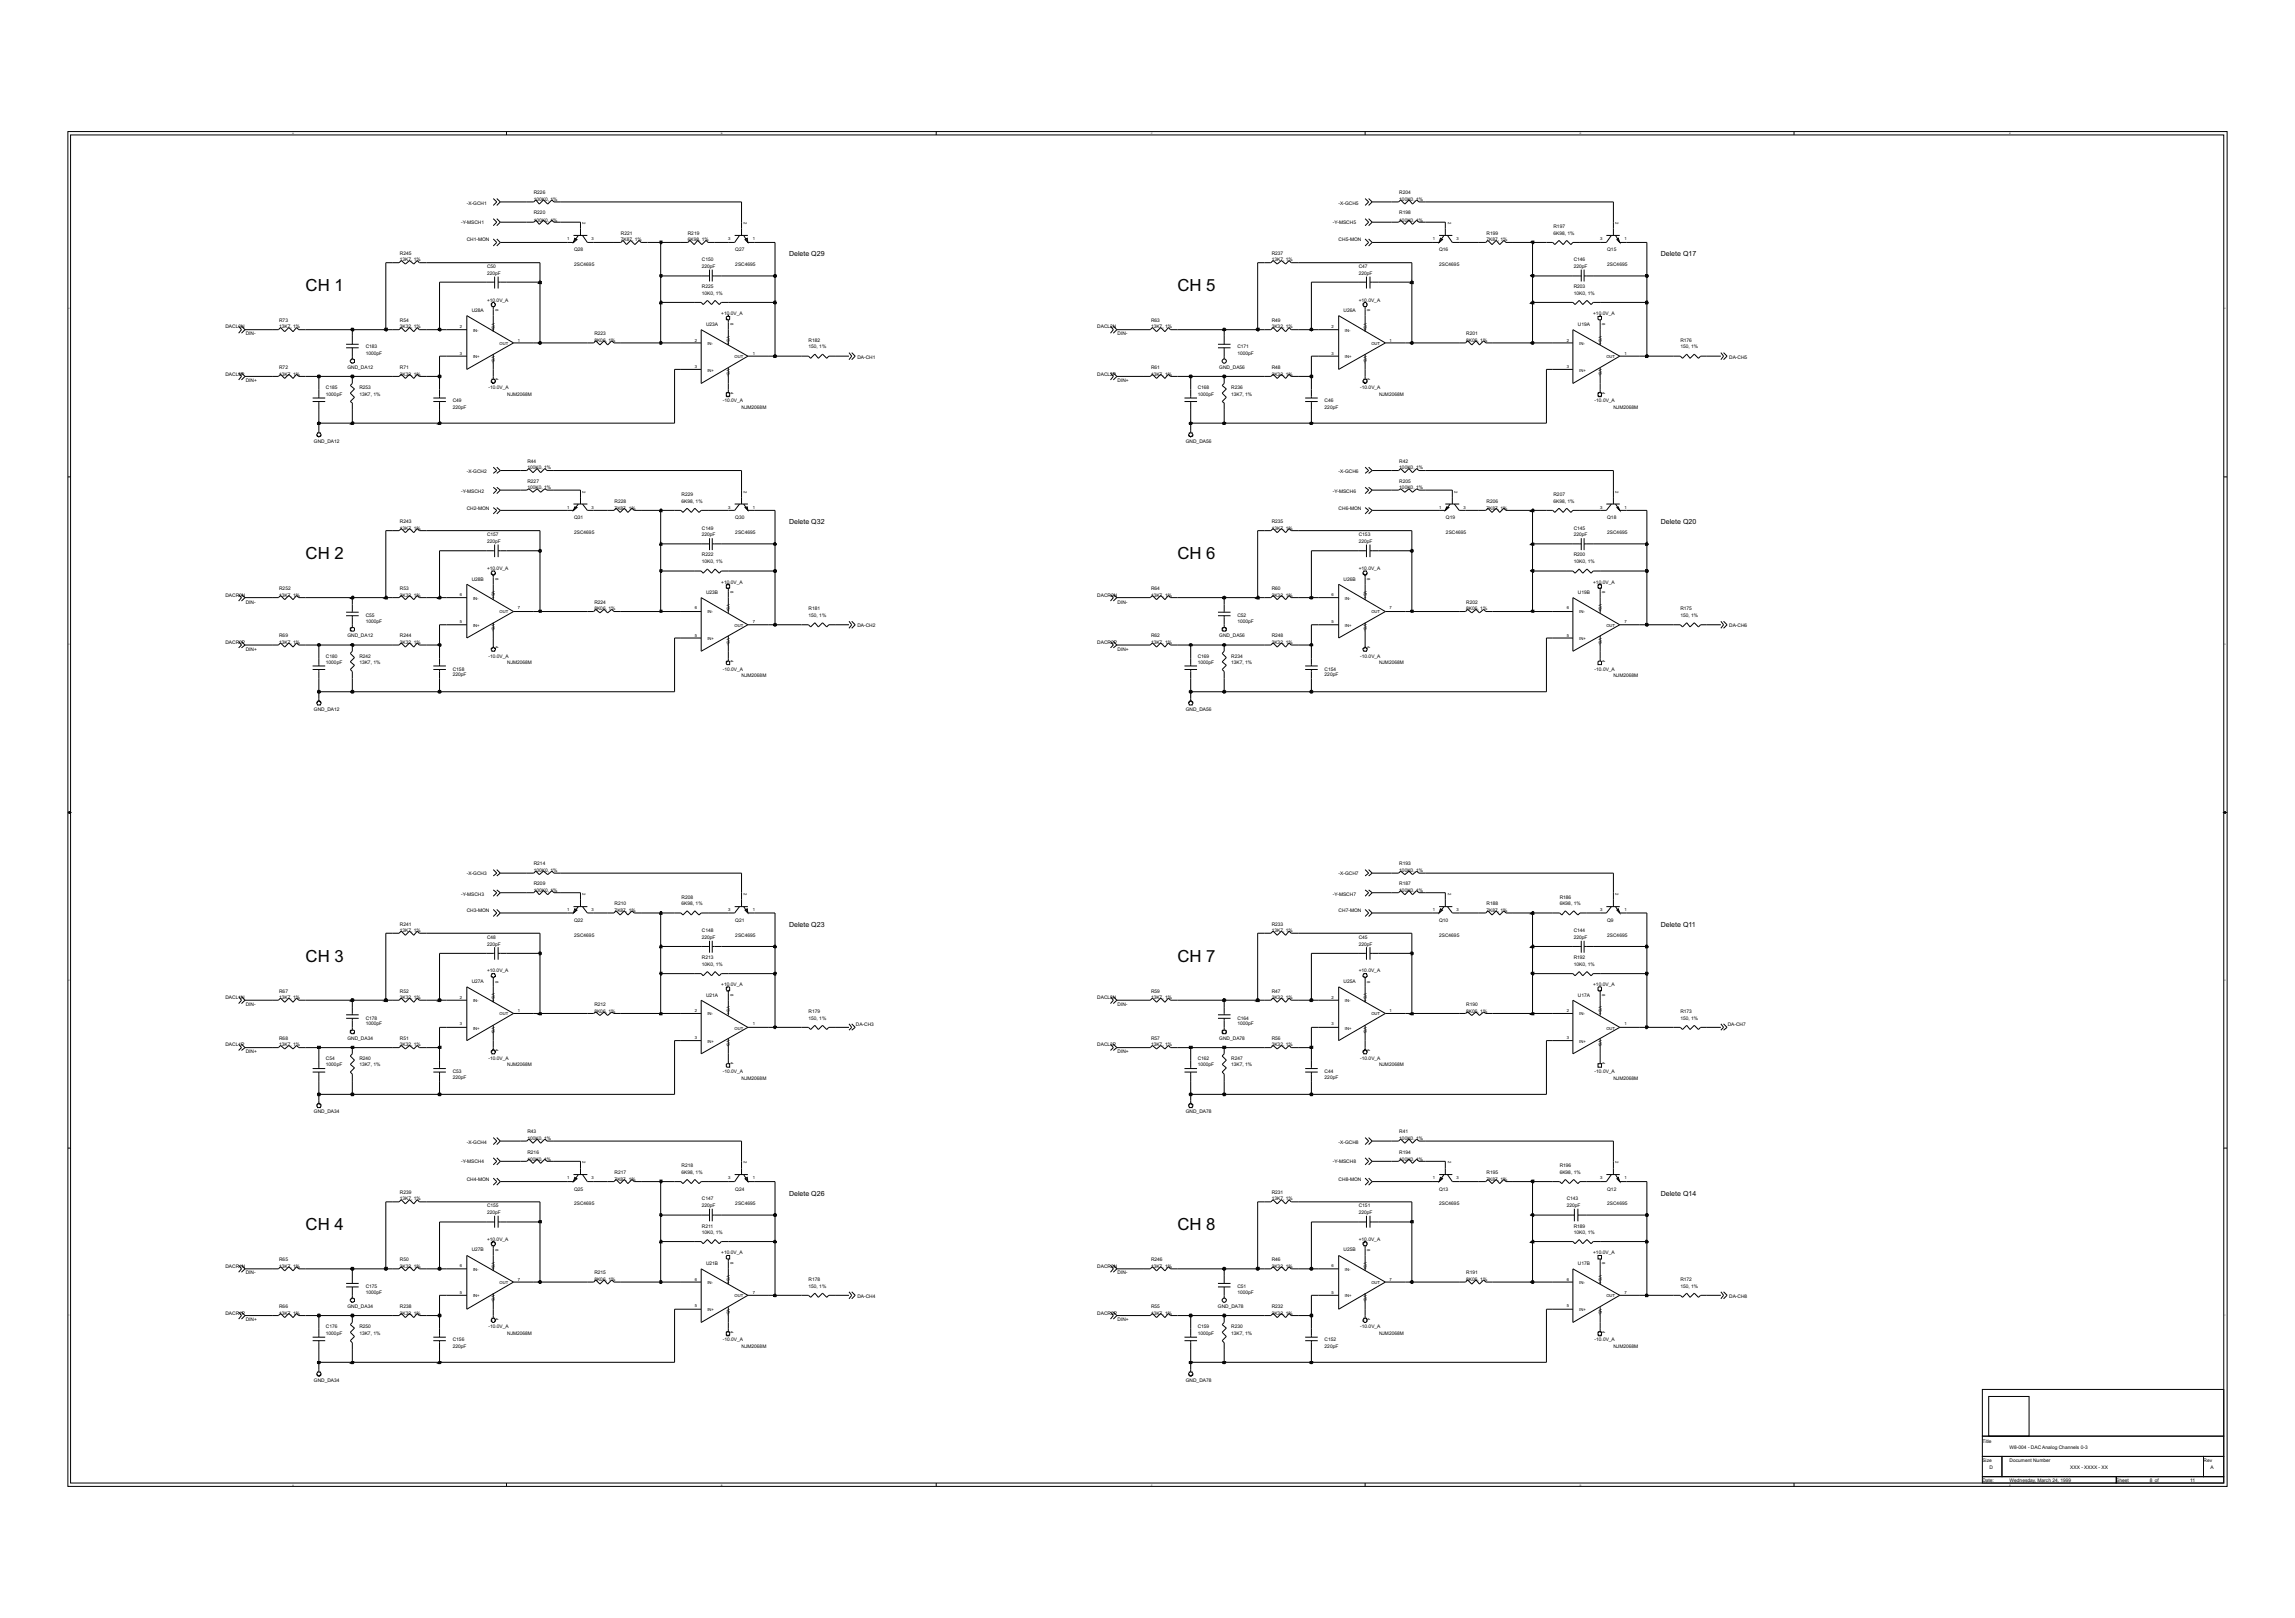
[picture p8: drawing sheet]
<svg xmlns="http://www.w3.org/2000/svg" width="210mm" height="148mm" viewBox="0 0 210 148" stroke-linecap="round" stroke-linejoin="round" font-family="sans-serif">
<defs><g id="words">
<g font-size="1.5" fill="#010202">
<text x="28" y="26.6">CH 1</text>
<text x="107.7" y="26.6">CH 5</text>
<text x="28" y="51.1">CH 2</text>
<text x="107.7" y="51.1">CH 6</text>
<text x="28" y="88">CH 3</text>
<text x="107.7" y="88">CH 7</text>
<text x="28" y="112.5">CH 4</text>
<text x="107.7" y="112.5">CH 8</text>
</g>
<g font-size=".6" fill="#010202">
<text x="72.2" y="23.4">Delete Q29</text>
<text x="152" y="23.4">Delete Q17</text>
<text x="72.2" y="48">Delete Q32</text>
<text x="152" y="48">Delete Q20</text>
<text x="72.2" y="84.8">Delete Q23</text>
<text x="152" y="84.8">Delete Q11</text>
<text x="72.2" y="109.4">Delete Q26</text>
<text x="152" y="109.4">Delete Q14</text>
</g>
<g font-size=".4" fill="#010202">
<text x="48.8" y="17.8">R226</text>
<text x="128" y="17.8">R204</text>
<text x="36.6" y="23.3">R245</text>
<text x="36.6" y="23.9">13K7, 1%</text>
<text x="42.2" y="20.5">-Y-MSCH1</text>
<text x="42.7" y="22.1">CH1-MON</text>
<text x="42.7" y="18.7">-X-GCH1</text>
<text x="48.8" y="19.6">R220</text>
<text x="48.8" y="20.3">100K0, 1%</text>
<text x="48.8" y="18.4">100K0, 1%</text>
<text x="51.9" y="22">1</text>
<text x="52.5" y="23">Q28</text>
<text x="53.3" y="20.3" transform="rotate(90 53.3 20.3)">2</text>
<text x="54.1" y="22">3</text>
<text x="56.8" y="21.5">R221</text>
<text x="56.8" y="22.1">7K87, 1%</text>
<text x="62.9" y="21.5">R219</text>
<text x="62.9" y="22.1">6K98, 1%</text>
<text x="64.2" y="23.9">C150</text>
<text x="66.6" y="22">3</text>
<text x="67.3" y="23">Q27</text>
<text x="68.1" y="20.3" transform="rotate(90 68.1 20.3)">2</text>
<text x="68.9" y="22">1</text>
<text x="116.4" y="23.3">R237</text>
<text x="116.4" y="23.9">13K7, 1%</text>
<text x="122" y="20.5">-Y-MSCH5</text>
<text x="122.5" y="18.7">-X-GCH5</text>
<text x="122.5" y="22.1">CH5-MON</text>
<text x="128" y="19.6">R198</text>
<text x="128" y="20.3">100K0, 1%</text>
<text x="128" y="18.4">100K0, 1%</text>
<text x="131.1" y="22">1</text>
<text x="131.7" y="23">Q16</text>
<text x="132.5" y="20.3" transform="rotate(90 132.5 20.3)">2</text>
<text x="133.3" y="22">3</text>
<text x="136" y="21.5">R199</text>
<text x="136" y="22.1">7K87, 1%</text>
<text x="142.1" y="20.8">R197</text>
<text x="142.1" y="21.5">6K98, 1%</text>
<text x="144" y="23.9">C146</text>
<text x="146.4" y="22">3</text>
<text x="147.1" y="23">Q15</text>
<text x="147.8" y="20.3" transform="rotate(90 147.8 20.3)">2</text>
<text x="148.7" y="22">1</text>
<text x="25.5" y="29.5">R73</text>
<text x="36.6" y="29.5">R54</text>
<text x="42.1" y="30">2</text>
<text x="43.2" y="28.6">U28A</text>
<text x="44.6" y="24.5">C50</text>
<text x="44.6" y="25.2">220pF</text>
<text x="44.6" y="27.6">+10.0V_A</text>
<text x="45" y="29.5" transform="rotate(90 45 29.5)">VS+</text>
<text x="45.3" y="28.3" transform="rotate(90 45.3 28.3)">8</text>
<text x="52.5" y="24.3">2SC4695</text>
<text x="64.2" y="26.4">R225</text>
<text x="64.2" y="27">10K0, 1%</text>
<text x="64.2" y="24.5">220pF</text>
<text x="64.6" y="29.8">U23A</text>
<text x="66" y="28.8">+10.0V_A</text>
<text x="66.8" y="29.6" transform="rotate(90 66.8 29.6)">8</text>
<text x="67.3" y="24.3">2SC4695</text>
<text x="105.3" y="29.5">R63</text>
<text x="116.4" y="29.5">R49</text>
<text x="121.8" y="30">2</text>
<text x="122.9" y="28.6">U26A</text>
<text x="124.3" y="24.5">C47</text>
<text x="124.3" y="25.2">220pF</text>
<text x="124.3" y="27.6">+10.0V_A</text>
<text x="124.8" y="29.5" transform="rotate(90 124.8 29.5)">VS+</text>
<text x="125.1" y="28.3" transform="rotate(90 125.1 28.3)">8</text>
<text x="131.7" y="24.3">2SC4695</text>
<text x="144" y="26.4">R203</text>
<text x="144" y="27">10K0, 1%</text>
<text x="144" y="24.5">220pF</text>
<text x="144.4" y="29.8">U19A</text>
<text x="145.8" y="28.8">+10.0V_A</text>
<text x="146.6" y="29.6" transform="rotate(90 146.6 29.6)">8</text>
<text x="147.1" y="24.3">2SC4695</text>
<text x="20.6" y="30">DACL0N</text>
<text x="20.6" y="34.4">DACL0P</text>
<text x="22.5" y="34.9">DIN+</text>
<text x="22.5" y="30.7">DIN-</text>
<text x="25.5" y="30">13K7, 1%</text>
<text x="25.5" y="33.7">R72</text>
<text x="25.5" y="34.4">13K7, 1%</text>
<text x="29.8" y="35.6">C185</text>
<text x="31.8" y="33.7">GND_DA12</text>
<text x="32.9" y="35.6">R253</text>
<text x="33.5" y="31.9">C183</text>
<text x="33.5" y="32.5">1000pF</text>
<text x="36.6" y="30">3K32, 1%</text>
<text x="36.6" y="33.7">R71</text>
<text x="36.6" y="34.4">3K32, 1%</text>
<text x="42.1" y="32.5">3</text>
<text x="43.3" y="30.3">IN-</text>
<text x="43.3" y="32.8">IN+</text>
<text x="44.7" y="35.6">-10.0V_A</text>
<text x="45" y="32.6" transform="rotate(90 45 32.6)">VS-</text>
<text x="45.3" y="34.6" transform="rotate(90 45.3 34.6)">4</text>
<text x="45.7" y="31.6">OUT</text>
<text x="47.4" y="31.2">1</text>
<text x="54.4" y="30.7">R223</text>
<text x="54.4" y="31.3">8K06, 1%</text>
<text x="63.6" y="31.2">2</text>
<text x="63.6" y="33.7">3</text>
<text x="64.7" y="31.6">IN-</text>
<text x="64.7" y="34">IN+</text>
<text x="66.5" y="30.7" transform="rotate(90 66.5 30.7)">VS+</text>
<text x="66.5" y="33.8" transform="rotate(90 66.5 33.8)">VS-</text>
<text x="66.8" y="35.8" transform="rotate(90 66.8 35.8)">4</text>
<text x="67.2" y="32.8">OUT</text>
<text x="68.9" y="32.5">1</text>
<text x="74" y="31.3">R182</text>
<text x="74" y="31.9">150, 1%</text>
<text x="78.5" y="32.8">DA-CH1</text>
<text x="100.4" y="34.4">DACL2P</text>
<text x="100.4" y="30">DACL2N</text>
<text x="102.3" y="30.7">DIN-</text>
<text x="102.3" y="34.9">DIN+</text>
<text x="105.3" y="33.7">R61</text>
<text x="105.3" y="34.4">13K7, 1%</text>
<text x="105.3" y="30">13K7, 1%</text>
<text x="109.6" y="35.6">C168</text>
<text x="111.6" y="33.7">GND_DA56</text>
<text x="112.7" y="35.6">R236</text>
<text x="113.2" y="31.9">C171</text>
<text x="113.2" y="32.5">1000pF</text>
<text x="116.4" y="30">3K32, 1%</text>
<text x="116.4" y="33.7">R48</text>
<text x="116.4" y="34.4">3K32, 1%</text>
<text x="121.8" y="32.5">3</text>
<text x="123.1" y="30.3">IN-</text>
<text x="123.1" y="32.8">IN+</text>
<text x="124.5" y="35.6">-10.0V_A</text>
<text x="124.8" y="32.6" transform="rotate(90 124.8 32.6)">VS-</text>
<text x="125.1" y="34.6" transform="rotate(90 125.1 34.6)">4</text>
<text x="125.5" y="31.6">OUT</text>
<text x="127.1" y="31.2">1</text>
<text x="134.2" y="30.7">R201</text>
<text x="134.2" y="31.3">8K06, 1%</text>
<text x="143.4" y="31.2">2</text>
<text x="143.4" y="33.7">3</text>
<text x="144.5" y="31.6">IN-</text>
<text x="144.5" y="34">IN+</text>
<text x="146.3" y="30.7" transform="rotate(90 146.3 30.7)">VS+</text>
<text x="146.3" y="33.8" transform="rotate(90 146.3 33.8)">VS-</text>
<text x="146.6" y="35.8" transform="rotate(90 146.6 35.8)">4</text>
<text x="147" y="32.8">OUT</text>
<text x="148.7" y="32.5">1</text>
<text x="153.8" y="31.3">R176</text>
<text x="153.8" y="31.9">150, 1%</text>
<text x="158.2" y="32.8">DA-CH5</text>
<text x="28.7" y="40.5">GND_DA12</text>
<text x="29.8" y="36.2">1000pF</text>
<text x="32.9" y="36.2">13K7, 1%</text>
<text x="41.4" y="36.8">C49</text>
<text x="41.4" y="37.4">220pF</text>
<text x="46.4" y="36.2">NJM2068M</text>
<text x="66.1" y="36.8">-10.0V_A</text>
<text x="67.9" y="37.4">NJM2068M</text>
<text x="108.5" y="40.5">GND_DA56</text>
<text x="109.6" y="36.2">1000pF</text>
<text x="112.7" y="36.2">13K7, 1%</text>
<text x="121.2" y="36.8">C46</text>
<text x="121.2" y="37.4">220pF</text>
<text x="126.2" y="36.2">NJM2068M</text>
<text x="145.9" y="36.8">-10.0V_A</text>
<text x="147.6" y="37.4">NJM2068M</text>
<text x="36.6" y="47.8">R243</text>
<text x="42.2" y="45.1">-Y-MSCH2</text>
<text x="42.7" y="46.6">CH2-MON</text>
<text x="42.7" y="43.2">-X-GCH2</text>
<text x="48.3" y="44.2">R227</text>
<text x="48.3" y="44.8">100K0, 1%</text>
<text x="48.3" y="42.3">R44</text>
<text x="48.3" y="42.9">100K0, 1%</text>
<text x="51.9" y="46.6">1</text>
<text x="52.5" y="47.5">Q31</text>
<text x="53.3" y="44.9" transform="rotate(90 53.3 44.9)">2</text>
<text x="54.1" y="46.6">3</text>
<text x="56.2" y="46">R228</text>
<text x="56.2" y="46.6">7K87, 1%</text>
<text x="62.4" y="45.4">R229</text>
<text x="62.4" y="46">6K98, 1%</text>
<text x="66.6" y="46.6">3</text>
<text x="67.3" y="47.5">Q30</text>
<text x="68.1" y="44.9" transform="rotate(90 68.1 44.9)">2</text>
<text x="68.9" y="46.6">1</text>
<text x="116.4" y="47.8">R235</text>
<text x="122" y="45.1">-Y-MSCH6</text>
<text x="122.5" y="43.2">-X-GCH6</text>
<text x="122.5" y="46.6">CH6-MON</text>
<text x="128" y="42.3">R42</text>
<text x="128" y="42.9">100K0, 1%</text>
<text x="128" y="44.2">R205</text>
<text x="128" y="44.8">100K0, 1%</text>
<text x="131.7" y="46.6">1</text>
<text x="132.3" y="47.5">Q19</text>
<text x="133.1" y="44.9" transform="rotate(90 133.1 44.9)">2</text>
<text x="133.9" y="46.6">3</text>
<text x="136" y="46">R206</text>
<text x="136" y="46.6">7K87, 1%</text>
<text x="142.1" y="45.4">R207</text>
<text x="142.1" y="46">6K98, 1%</text>
<text x="146.4" y="46.6">3</text>
<text x="147.1" y="47.5">Q18</text>
<text x="147.8" y="44.9" transform="rotate(90 147.8 44.9)">2</text>
<text x="148.7" y="46.6">1</text>
<text x="25.5" y="54">R252</text>
<text x="36.6" y="54">R53</text>
<text x="36.6" y="48.5">13K7, 1%</text>
<text x="43.2" y="53.1">U28B</text>
<text x="44.6" y="49">C157</text>
<text x="44.6" y="49.7">220pF</text>
<text x="44.6" y="52.2">+10.0V_A</text>
<text x="45.3" y="52.9" transform="rotate(90 45.3 52.9)">8</text>
<text x="52.5" y="48.9">2SC4695</text>
<text x="64.2" y="48.5">C149</text>
<text x="64.2" y="49">220pF</text>
<text x="64.2" y="50.9">R222</text>
<text x="64.2" y="51.5">10K0, 1%</text>
<text x="66" y="53.4">+10.0V_A</text>
<text x="67.3" y="48.9">2SC4695</text>
<text x="105.3" y="54">R64</text>
<text x="116.4" y="48.5">13K7, 1%</text>
<text x="116.4" y="54">R60</text>
<text x="122.9" y="53.1">U26B</text>
<text x="124.3" y="49">C153</text>
<text x="124.3" y="49.7">220pF</text>
<text x="124.3" y="52.2">+10.0V_A</text>
<text x="125.1" y="52.9" transform="rotate(90 125.1 52.9)">8</text>
<text x="132.3" y="48.9">2SC4695</text>
<text x="144" y="48.5">C145</text>
<text x="144" y="49">220pF</text>
<text x="144" y="50.9">R200</text>
<text x="144" y="51.5">10K0, 1%</text>
<text x="145.8" y="53.4">+10.0V_A</text>
<text x="147.1" y="48.9">2SC4695</text>
<text x="20.6" y="54.6">DACR0N</text>
<text x="20.6" y="58.9">DACR0P</text>
<text x="22.5" y="59.5">DIN+</text>
<text x="22.5" y="55.2">DIN-</text>
<text x="25.5" y="54.6">13K7, 1%</text>
<text x="25.5" y="58.3">R69</text>
<text x="25.5" y="58.9">13K7, 1%</text>
<text x="31.8" y="58.3">GND_DA12</text>
<text x="33.5" y="56.4">C55</text>
<text x="33.5" y="57">1000pF</text>
<text x="36.6" y="54.6">3K32, 1%</text>
<text x="36.6" y="58.3">R244</text>
<text x="36.6" y="58.9">3K32, 1%</text>
<text x="42.1" y="54.5">6</text>
<text x="42.1" y="57">5</text>
<text x="43.3" y="54.9">IN-</text>
<text x="43.3" y="57.3">IN+</text>
<text x="45" y="54" transform="rotate(90 45 54)">VS+</text>
<text x="45" y="57.1" transform="rotate(90 45 57.1)">VS-</text>
<text x="45.3" y="59.1" transform="rotate(90 45.3 59.1)">4</text>
<text x="45.7" y="56.1">OUT</text>
<text x="47.4" y="55.7">7</text>
<text x="54.4" y="55.2">R224</text>
<text x="54.4" y="55.8">8K06, 1%</text>
<text x="63.6" y="55.7">6</text>
<text x="63.6" y="58.2">5</text>
<text x="64.6" y="54.3">U23B</text>
<text x="64.7" y="56.1">IN-</text>
<text x="64.7" y="58.6">IN+</text>
<text x="66.5" y="55.2" transform="rotate(90 66.5 55.2)">VS+</text>
<text x="66.5" y="58.4" transform="rotate(90 66.5 58.4)">VS-</text>
<text x="66.8" y="54.1" transform="rotate(90 66.8 54.1)">8</text>
<text x="67.2" y="57.3">OUT</text>
<text x="68.9" y="57">7</text>
<text x="74" y="55.8">R181</text>
<text x="74" y="56.4">150, 1%</text>
<text x="78.5" y="57.3">DA-CH2</text>
<text x="100.4" y="54.6">DACR2N</text>
<text x="100.4" y="58.9">DACR2P</text>
<text x="102.3" y="59.5">DIN+</text>
<text x="102.3" y="55.2">DIN-</text>
<text x="105.3" y="54.6">13K7, 1%</text>
<text x="105.3" y="58.3">R62</text>
<text x="105.3" y="58.9">13K7, 1%</text>
<text x="111.6" y="58.3">GND_DA56</text>
<text x="113.2" y="56.4">C52</text>
<text x="113.2" y="57">1000pF</text>
<text x="116.4" y="58.3">R248</text>
<text x="116.4" y="58.9">3K32, 1%</text>
<text x="116.4" y="54.6">3K32, 1%</text>
<text x="121.8" y="54.5">6</text>
<text x="121.8" y="57">5</text>
<text x="123.1" y="54.9">IN-</text>
<text x="123.1" y="57.3">IN+</text>
<text x="124.8" y="54" transform="rotate(90 124.8 54)">VS+</text>
<text x="124.8" y="57.1" transform="rotate(90 124.8 57.1)">VS-</text>
<text x="125.1" y="59.1" transform="rotate(90 125.1 59.1)">4</text>
<text x="125.5" y="56.1">OUT</text>
<text x="127.1" y="55.7">7</text>
<text x="134.2" y="55.2">R202</text>
<text x="134.2" y="55.8">8K06, 1%</text>
<text x="143.4" y="55.7">6</text>
<text x="143.4" y="58.2">5</text>
<text x="144.4" y="54.3">U19B</text>
<text x="144.5" y="56.1">IN-</text>
<text x="144.5" y="58.6">IN+</text>
<text x="146.3" y="55.2" transform="rotate(90 146.3 55.2)">VS+</text>
<text x="146.3" y="58.4" transform="rotate(90 146.3 58.4)">VS-</text>
<text x="146.6" y="54.1" transform="rotate(90 146.6 54.1)">8</text>
<text x="147" y="57.3">OUT</text>
<text x="148.7" y="57">7</text>
<text x="153.8" y="55.8">R175</text>
<text x="153.8" y="56.4">150, 1%</text>
<text x="158.2" y="57.3">DA-CH6</text>
<text x="28.7" y="65">GND_DA12</text>
<text x="29.8" y="60.2">C180</text>
<text x="29.8" y="60.7">1000pF</text>
<text x="32.9" y="60.2">R242</text>
<text x="32.9" y="60.7">13K7, 1%</text>
<text x="41.4" y="61.4">C158</text>
<text x="41.4" y="61.9">220pF</text>
<text x="44.7" y="60.2">-10.0V_A</text>
<text x="46.4" y="60.7">NJM2068M</text>
<text x="66.1" y="61.4">-10.0V_A</text>
<text x="66.8" y="60.3" transform="rotate(90 66.8 60.3)">4</text>
<text x="67.9" y="61.9">NJM2068M</text>
<text x="108.5" y="65">GND_DA56</text>
<text x="109.6" y="60.2">C169</text>
<text x="109.6" y="60.7">1000pF</text>
<text x="112.7" y="60.2">R234</text>
<text x="112.7" y="60.7">13K7, 1%</text>
<text x="121.2" y="61.4">C154</text>
<text x="121.2" y="61.9">220pF</text>
<text x="124.5" y="60.2">-10.0V_A</text>
<text x="126.2" y="60.7">NJM2068M</text>
<text x="145.9" y="61.4">-10.0V_A</text>
<text x="146.6" y="60.3" transform="rotate(90 146.6 60.3)">4</text>
<text x="147.6" y="61.9">NJM2068M</text>
<text x="42.2" y="81.9">-Y-MSCH3</text>
<text x="42.7" y="83.4">CH3-MON</text>
<text x="42.7" y="80.1">-X-GCH3</text>
<text x="48.8" y="81">R209</text>
<text x="48.8" y="81.6">100K0, 1%</text>
<text x="48.8" y="79.2">R214</text>
<text x="48.8" y="79.7">100K0, 1%</text>
<text x="51.9" y="83.4">1</text>
<text x="53.3" y="81.7" transform="rotate(90 53.3 81.7)">2</text>
<text x="54.1" y="83.4">3</text>
<text x="56.2" y="82.8">R210</text>
<text x="56.2" y="83.4">7K87, 1%</text>
<text x="62.4" y="82.2">R208</text>
<text x="62.4" y="82.8">6K98, 1%</text>
<text x="66.6" y="83.4">3</text>
<text x="68.1" y="81.7" transform="rotate(90 68.1 81.7)">2</text>
<text x="68.9" y="83.4">1</text>
<text x="122" y="81.9">-Y-MSCH7</text>
<text x="122.5" y="80.1">-X-GCH7</text>
<text x="122.5" y="83.4">CH7-MON</text>
<text x="128" y="79.2">R193</text>
<text x="128" y="79.7">100K0, 1%</text>
<text x="128" y="81">R187</text>
<text x="128" y="81.6">100K0, 1%</text>
<text x="131.1" y="83.4">1</text>
<text x="132.5" y="81.7" transform="rotate(90 132.5 81.7)">2</text>
<text x="133.3" y="83.4">3</text>
<text x="136" y="82.8">R188</text>
<text x="136" y="83.4">7K87, 1%</text>
<text x="142.7" y="82.2">R186</text>
<text x="142.7" y="82.8">6K98, 1%</text>
<text x="146.4" y="83.4">3</text>
<text x="147.8" y="81.7" transform="rotate(90 147.8 81.7)">2</text>
<text x="148.7" y="83.4">1</text>
<text x="36.6" y="84.7">R241</text>
<text x="36.6" y="85.3">13K7, 1%</text>
<text x="43.2" y="90">U27A</text>
<text x="44.6" y="85.9">C48</text>
<text x="44.6" y="86.5">220pF</text>
<text x="44.6" y="88.9">+10.0V_A</text>
<text x="45.3" y="89.7" transform="rotate(90 45.3 89.7)">8</text>
<text x="52.5" y="84.3">Q22</text>
<text x="52.5" y="85.7">2SC4695</text>
<text x="64.2" y="85.3">C148</text>
<text x="64.2" y="85.9">220pF</text>
<text x="64.2" y="87.7">R213</text>
<text x="64.2" y="88.4">10K0, 1%</text>
<text x="67.3" y="84.3">Q21</text>
<text x="67.3" y="85.7">2SC4695</text>
<text x="116.4" y="84.7">R233</text>
<text x="116.4" y="85.3">13K7, 1%</text>
<text x="122.9" y="90">U25A</text>
<text x="124.3" y="85.9">C45</text>
<text x="124.3" y="86.5">220pF</text>
<text x="124.3" y="88.9">+10.0V_A</text>
<text x="125.1" y="89.7" transform="rotate(90 125.1 89.7)">8</text>
<text x="131.7" y="84.3">Q10</text>
<text x="131.7" y="85.7">2SC4695</text>
<text x="144" y="87.7">R192</text>
<text x="144" y="88.4">10K0, 1%</text>
<text x="144" y="85.3">C144</text>
<text x="144" y="85.9">220pF</text>
<text x="147.1" y="84.3">Q9</text>
<text x="147.1" y="85.7">2SC4695</text>
<text x="20.6" y="91.4">DACL1N</text>
<text x="20.6" y="95.7">DACL1P</text>
<text x="22.5" y="92.1">DIN-</text>
<text x="25.5" y="90.8">R67</text>
<text x="25.5" y="91.4">13K7, 1%</text>
<text x="25.5" y="95.1">R68</text>
<text x="25.5" y="95.7">13K7, 1%</text>
<text x="31.8" y="95.1">GND_DA34</text>
<text x="33.5" y="93.3">C178</text>
<text x="33.5" y="93.8">1000pF</text>
<text x="36.6" y="90.8">R52</text>
<text x="36.6" y="91.4">3K32, 1%</text>
<text x="36.6" y="95.1">R51</text>
<text x="36.6" y="95.7">3K32, 1%</text>
<text x="42.1" y="91.4">2</text>
<text x="42.1" y="93.8">3</text>
<text x="43.3" y="91.7">IN-</text>
<text x="43.3" y="94.2">IN+</text>
<text x="45" y="90.8" transform="rotate(90 45 90.8)">VS+</text>
<text x="45" y="93.9" transform="rotate(90 45 93.9)">VS-</text>
<text x="45.3" y="96" transform="rotate(90 45.3 96)">4</text>
<text x="45.7" y="92.9">OUT</text>
<text x="47.4" y="92.6">1</text>
<text x="54.4" y="92.1">R212</text>
<text x="54.4" y="92.6">8K06, 1%</text>
<text x="63.6" y="92.6">2</text>
<text x="63.6" y="95.1">3</text>
<text x="64.6" y="91.2">U21A</text>
<text x="64.7" y="92.9">IN-</text>
<text x="64.7" y="95.4">IN+</text>
<text x="66" y="90.2">+10.0V_A</text>
<text x="66.5" y="92.1" transform="rotate(90 66.5 92.1)">VS+</text>
<text x="66.5" y="95.1" transform="rotate(90 66.5 95.1)">VS-</text>
<text x="66.8" y="90.9" transform="rotate(90 66.8 90.9)">8</text>
<text x="67.2" y="94.2">OUT</text>
<text x="68.9" y="93.8">1</text>
<text x="74" y="92.6">R179</text>
<text x="74" y="93.3">150, 1%</text>
<text x="78.3" y="93.9">DA-CH3</text>
<text x="100.4" y="91.4">DACL3N</text>
<text x="100.4" y="95.7">DACL3P</text>
<text x="102.3" y="92.1">DIN-</text>
<text x="105.3" y="90.8">R59</text>
<text x="105.3" y="91.4">13K7, 1%</text>
<text x="105.3" y="95.1">R57</text>
<text x="105.3" y="95.7">13K7, 1%</text>
<text x="111.6" y="95.1">GND_DA78</text>
<text x="113.2" y="93.3">C164</text>
<text x="113.2" y="93.8">1000pF</text>
<text x="116.4" y="95.1">R56</text>
<text x="116.4" y="95.7">3K32, 1%</text>
<text x="116.4" y="90.8">R47</text>
<text x="116.4" y="91.4">3K32, 1%</text>
<text x="121.8" y="91.4">2</text>
<text x="121.8" y="93.8">3</text>
<text x="123.1" y="91.7">IN-</text>
<text x="123.1" y="94.2">IN+</text>
<text x="124.8" y="90.8" transform="rotate(90 124.8 90.8)">VS+</text>
<text x="124.8" y="93.9" transform="rotate(90 124.8 93.9)">VS-</text>
<text x="125.1" y="96" transform="rotate(90 125.1 96)">4</text>
<text x="125.5" y="92.9">OUT</text>
<text x="127.1" y="92.6">1</text>
<text x="134.2" y="92.1">R190</text>
<text x="134.2" y="92.6">8K06, 1%</text>
<text x="143.4" y="92.6">2</text>
<text x="143.4" y="95.1">3</text>
<text x="144.4" y="91.2">U17A</text>
<text x="144.5" y="92.9">IN-</text>
<text x="144.5" y="95.4">IN+</text>
<text x="145.8" y="90.2">+10.0V_A</text>
<text x="146.3" y="92.1" transform="rotate(90 146.3 92.1)">VS+</text>
<text x="146.3" y="95.1" transform="rotate(90 146.3 95.1)">VS-</text>
<text x="146.6" y="90.9" transform="rotate(90 146.6 90.9)">8</text>
<text x="147" y="94.2">OUT</text>
<text x="148.7" y="93.8">1</text>
<text x="153.8" y="92.6">R173</text>
<text x="153.8" y="93.3">150, 1%</text>
<text x="158.1" y="93.9">DA-CH7</text>
<text x="22.5" y="96.3">DIN+</text>
<text x="28.7" y="101.8">GND_DA34</text>
<text x="29.8" y="96.9">C54</text>
<text x="29.8" y="97.5">1000pF</text>
<text x="32.9" y="96.9">R240</text>
<text x="32.9" y="97.5">13K7, 1%</text>
<text x="41.4" y="98.2">C53</text>
<text x="41.4" y="98.7">220pF</text>
<text x="44.7" y="96.9">-10.0V_A</text>
<text x="46.4" y="97.5">NJM2068M</text>
<text x="66.1" y="98.2">-10.0V_A</text>
<text x="66.8" y="97.2" transform="rotate(90 66.8 97.2)">4</text>
<text x="67.9" y="98.8">NJM2068M</text>
<text x="102.3" y="96.3">DIN+</text>
<text x="108.5" y="101.8">GND_DA78</text>
<text x="109.6" y="96.9">C162</text>
<text x="109.6" y="97.5">1000pF</text>
<text x="112.7" y="96.9">R247</text>
<text x="112.7" y="97.5">13K7, 1%</text>
<text x="121.2" y="98.2">C44</text>
<text x="121.2" y="98.7">220pF</text>
<text x="124.5" y="96.9">-10.0V_A</text>
<text x="126.2" y="97.5">NJM2068M</text>
<text x="145.9" y="98.2">-10.0V_A</text>
<text x="146.6" y="97.2" transform="rotate(90 146.6 97.2)">4</text>
<text x="147.6" y="98.8">NJM2068M</text>
<text x="42.2" y="106.4">-Y-MSCH4</text>
<text x="42.7" y="104.6">-X-GCH4</text>
<text x="48.3" y="105.5">R216</text>
<text x="48.3" y="106.2">100K0, 1%</text>
<text x="48.3" y="103.7">R43</text>
<text x="48.3" y="104.3">100K0, 1%</text>
<text x="51.9" y="107.9">1</text>
<text x="53.3" y="106.2" transform="rotate(90 53.3 106.2)">2</text>
<text x="54.1" y="107.9">3</text>
<text x="56.2" y="107.4">R217</text>
<text x="62.4" y="106.7">R218</text>
<text x="62.4" y="107.4">6K98, 1%</text>
<text x="66.6" y="107.9">3</text>
<text x="68.1" y="106.2" transform="rotate(90 68.1 106.2)">2</text>
<text x="68.9" y="107.9">1</text>
<text x="122" y="106.4">-Y-MSCH8</text>
<text x="122.5" y="104.6">-X-GCH8</text>
<text x="128" y="105.5">R194</text>
<text x="128" y="106.2">100K0, 1%</text>
<text x="128" y="103.7">R41</text>
<text x="128" y="104.3">100K0, 1%</text>
<text x="131.1" y="107.9">1</text>
<text x="132.5" y="106.2" transform="rotate(90 132.5 106.2)">2</text>
<text x="133.3" y="107.9">3</text>
<text x="136" y="107.4">R195</text>
<text x="142.7" y="106.7">R196</text>
<text x="142.7" y="107.4">6K98, 1%</text>
<text x="146.4" y="107.9">3</text>
<text x="147.8" y="106.2" transform="rotate(90 147.8 106.2)">2</text>
<text x="148.7" y="107.9">1</text>
<text x="36.6" y="109.2">R239</text>
<text x="36.6" y="109.8">13K7, 1%</text>
<text x="42.7" y="108">CH4-MON</text>
<text x="44.6" y="110.4">C155</text>
<text x="44.6" y="111.1">220pF</text>
<text x="44.6" y="113.5">+10.0V_A</text>
<text x="52.5" y="108.9">Q25</text>
<text x="52.5" y="110.2">2SC4695</text>
<text x="56.2" y="108">7K87, 1%</text>
<text x="64.2" y="112.3">R211</text>
<text x="64.2" y="112.9">10K0, 1%</text>
<text x="64.2" y="109.8">C147</text>
<text x="64.2" y="110.4">220pF</text>
<text x="67.3" y="108.9">Q24</text>
<text x="67.3" y="110.2">2SC4695</text>
<text x="116.4" y="109.2">R231</text>
<text x="116.4" y="109.8">13K7, 1%</text>
<text x="122.5" y="108">CH8-MON</text>
<text x="124.3" y="110.4">C151</text>
<text x="124.3" y="111.1">220pF</text>
<text x="124.3" y="113.5">+10.0V_A</text>
<text x="131.7" y="108.9">Q13</text>
<text x="131.7" y="110.2">2SC4695</text>
<text x="136" y="108">7K87, 1%</text>
<text x="143.4" y="109.8">C143</text>
<text x="143.4" y="110.4">220pF</text>
<text x="144" y="112.3">R189</text>
<text x="144" y="112.9">10K0, 1%</text>
<text x="147.1" y="108.9">Q12</text>
<text x="147.1" y="110.2">2SC4695</text>
<text x="20.6" y="116">DACR1N</text>
<text x="22.5" y="116.6">DIN-</text>
<text x="25.5" y="115.4">R65</text>
<text x="25.5" y="116">13K7, 1%</text>
<text x="25.5" y="119.6">R66</text>
<text x="31.8" y="119.6">GND_DA34</text>
<text x="33.5" y="117.8">C175</text>
<text x="33.5" y="118.4">1000pF</text>
<text x="36.6" y="115.4">R50</text>
<text x="36.6" y="116">3K32, 1%</text>
<text x="36.6" y="119.6">R238</text>
<text x="42.1" y="115.9">6</text>
<text x="42.1" y="118.4">5</text>
<text x="43.2" y="114.5">U27B</text>
<text x="43.3" y="116.2">IN-</text>
<text x="43.3" y="118.7">IN+</text>
<text x="45" y="115.4" transform="rotate(90 45 115.4)">VS+</text>
<text x="45" y="118.5" transform="rotate(90 45 118.5)">VS-</text>
<text x="45.3" y="114.2" transform="rotate(90 45.3 114.2)">8</text>
<text x="45.7" y="117.5">OUT</text>
<text x="47.4" y="117.1">7</text>
<text x="54.4" y="116.6">R215</text>
<text x="54.4" y="117.2">8K06, 1%</text>
<text x="63.6" y="117.1">6</text>
<text x="63.6" y="119.6">5</text>
<text x="64.6" y="115.7">U21B</text>
<text x="64.7" y="117.5">IN-</text>
<text x="64.7" y="119.9">IN+</text>
<text x="66" y="114.7">+10.0V_A</text>
<text x="66.5" y="116.6" transform="rotate(90 66.5 116.6)">VS+</text>
<text x="66.5" y="119.7" transform="rotate(90 66.5 119.7)">VS-</text>
<text x="66.8" y="115.5" transform="rotate(90 66.8 115.5)">8</text>
<text x="67.2" y="118.7">OUT</text>
<text x="68.9" y="118.4">7</text>
<text x="74" y="117.2">R178</text>
<text x="74" y="117.8">150, 1%</text>
<text x="78.5" y="118.7">DA-CH4</text>
<text x="100.4" y="116">DACR3N</text>
<text x="102.3" y="116.6">DIN-</text>
<text x="105.3" y="119.6">R55</text>
<text x="105.3" y="115.4">R246</text>
<text x="105.3" y="116">13K7, 1%</text>
<text x="111.4" y="119.6">GND_DA78</text>
<text x="113.2" y="117.8">C51</text>
<text x="113.2" y="118.4">1000pF</text>
<text x="116.4" y="119.6">R232</text>
<text x="116.4" y="115.4">R46</text>
<text x="116.4" y="116">3K32, 1%</text>
<text x="121.8" y="115.9">6</text>
<text x="121.8" y="118.4">5</text>
<text x="122.9" y="114.5">U25B</text>
<text x="123.1" y="116.2">IN-</text>
<text x="123.1" y="118.7">IN+</text>
<text x="124.8" y="115.4" transform="rotate(90 124.8 115.4)">VS+</text>
<text x="124.8" y="118.5" transform="rotate(90 124.8 118.5)">VS-</text>
<text x="125.1" y="114.2" transform="rotate(90 125.1 114.2)">8</text>
<text x="125.5" y="117.5">OUT</text>
<text x="127.1" y="117.1">7</text>
<text x="134.2" y="116.6">R191</text>
<text x="134.2" y="117.2">8K06, 1%</text>
<text x="143.4" y="117.1">6</text>
<text x="143.4" y="119.6">5</text>
<text x="144.4" y="115.7">U17B</text>
<text x="144.5" y="117.5">IN-</text>
<text x="144.5" y="119.9">IN+</text>
<text x="145.8" y="114.7">+10.0V_A</text>
<text x="146.3" y="116.6" transform="rotate(90 146.3 116.6)">VS+</text>
<text x="146.3" y="119.7" transform="rotate(90 146.3 119.7)">VS-</text>
<text x="146.6" y="115.5" transform="rotate(90 146.6 115.5)">8</text>
<text x="147" y="118.7">OUT</text>
<text x="148.7" y="118.4">7</text>
<text x="153.8" y="117.2">R172</text>
<text x="153.8" y="117.8">150, 1%</text>
<text x="158.2" y="118.7">DA-CH8</text>
<text x="20.6" y="120.3">DACR1P</text>
<text x="22.5" y="120.8">DIN+</text>
<text x="25.5" y="120.3">13K7, 1%</text>
<text x="29.8" y="121.5">C176</text>
<text x="29.8" y="122.1">1000pF</text>
<text x="32.9" y="121.5">R250</text>
<text x="32.9" y="122.1">13K7, 1%</text>
<text x="36.6" y="120.3">3K32, 1%</text>
<text x="41.4" y="122.7">C156</text>
<text x="41.4" y="123.3">220pF</text>
<text x="44.7" y="121.5">-10.0V_A</text>
<text x="45.3" y="120.5" transform="rotate(90 45.3 120.5)">4</text>
<text x="46.4" y="122.1">NJM2068M</text>
<text x="66.1" y="122.7">-10.0V_A</text>
<text x="66.8" y="121.7" transform="rotate(90 66.8 121.7)">4</text>
<text x="67.9" y="123.3">NJM2068M</text>
<text x="100.4" y="120.3">DACR3P</text>
<text x="102.3" y="120.8">DIN+</text>
<text x="105.3" y="120.3">13K7, 1%</text>
<text x="109.6" y="121.5">C159</text>
<text x="109.6" y="122.1">1000pF</text>
<text x="112.7" y="121.5">R230</text>
<text x="112.7" y="122.1">13K7, 1%</text>
<text x="116.4" y="120.3">3K32, 1%</text>
<text x="121.2" y="122.7">C152</text>
<text x="121.2" y="123.3">220pF</text>
<text x="124.5" y="121.5">-10.0V_A</text>
<text x="125.1" y="120.5" transform="rotate(90 125.1 120.5)">4</text>
<text x="126.2" y="122.1">NJM2068M</text>
<text x="145.9" y="122.7">-10.0V_A</text>
<text x="146.6" y="121.7" transform="rotate(90 146.6 121.7)">4</text>
<text x="147.6" y="123.3">NJM2068M</text>
<text x="28.7" y="126.4">GND_DA34</text>
<text x="108.5" y="126.4">GND_DA78</text>
<text x="181.4" y="131.9">Title</text>
<text x="181.4" y="133.7">Size</text>
<text x="181.4" y="135.6">Date:</text>
<text x="182" y="134.4">D</text>
<text x="183.9" y="132.5">W8-004 - DAC Analog Channels 0-3</text>
<text x="183.9" y="135.6">Wednesday, March 24, 1999</text>
<text x="183.9" y="133.7">Document Number</text>
<text x="189.4" y="134.4">XXX - XXXX - XX</text>
<text x="193.6" y="135.6">Sheet</text>
<text x="196.7" y="135.6">8 of</text>
<text x="200.4" y="135.6">11</text>
<text x="201.6" y="133.7">Rev</text>
<text x="202.3" y="134.4">A</text>
</g>
</g></defs>
<path d="M6.2 12h197.6v124h-197.6zM6.5 12.3h197v123.4h-197zM46.3 12v.3M85.7 12v.3M124.9 12v.3M164.2 12v.3M6.2 43.6h.3M203.5 43.6h.3M46.3 135.7v.3M85.7 135.7v.3M124.9 135.7v.3M164.2 135.7v.3" fill="none" stroke="#010202" stroke-width=".09"/>
<path d="M6.3 74.3h.2l-.2 .1z" fill="#010202"/>
<path d="M6.3 74.3h.2l-.2 .1z" fill="none" stroke="#010202" stroke-width=".09"/>
<path d="M203.5 74.3h.1v.1z" fill="#010202"/>
<path d="M6.2 74.3h.3M203.5 74.3h.1v.1zM203.5 74.3h.3" fill="none" stroke="#010202" stroke-width=".09"/>
<path d="M6.3 74.3h.2l-.2 .1z" fill="#010202"/>
<path d="M6.3 74.3h.2l-.2 .1z" fill="none" stroke="#010202" stroke-width=".09"/>
<path d="M203.5 74.3h.1v.1z" fill="#010202"/>
<path d="M203.5 74.3h.1v.1zM6.2 105h.3M203.5 105h.3" fill="none" stroke="#010202" stroke-width=".09"/>
<path d="M6.3 74.3h.2l-.2 .1z" fill="#010202"/>
<path d="M6.3 74.3h.2l-.2 .1z" fill="none" stroke="#010202" stroke-width=".09"/>
<path d="M203.5 74.3h.1v.1z" fill="#010202"/>
<g fill="none" stroke="#010202" stroke-width=".09">
<path d="M48.2 18.5h.6l.2-.2 .3 .4 .4-.4 .4 .4 .4-.4 .2 .2h.6M127.3 18.5h.7l.2-.2 .3 .4 .4-.4 .3 .4 .4-.4 .2 .2h.7M24.9 30.2h.6l.2-.2 .3 .3 .4-.3 .4 .3 .3-.3 .2 .2h.7M24.9 34.4h.6l.2-.2 .3 .4 .4-.4 .4 .4 .3-.4 .2 .2h.7M28.6 36.7h1.2M28.6 36.4h1.2M29.2 35.6v.8M29.2 36.7v.8M31.7 31.8h1.1M31.7 31.5h1.1M32.2 30.7v.8M32.2 31.8v.8"/>
<path d="M32.2 34.4v.7l-.1 .2 .3 .3-.3 .4 .3 .3-.3 .4 .1 .2v.6M35.3 24v6.2M35.9 30.2h.6l.2-.2 .4 .3 .4-.3 .4 .3 .3-.3 .2 .2h.6M35.9 24h.6l.2-.2 .4 .4 .4-.4 .4 .4 .3-.4 .2 .2h.6M35.9 34.4h.6l.2-.2 .4 .4 .4-.4 .4 .4 .3-.4 .2 .2h.6M39.7 36.7h1.1M39.7 36.4h1.1M40.2 35.6v.8M40.2 36.7v.8M40.9 30.2h1.8M40.9 32.6h1.8M42.7 28.9l4.3 2.5-4.3 2.4z"/>
<path d="M44.5 25.8h.8M45.1 28.3v2M45.1 32.4v2M45.3 25.3v1.1M45.6 25.8h.7M45.6 25.3v1.1M47 31.4h1.8M48.2 20.3h.6l.2-.2 .3 .4 .4-.4 .4 .4 .4-.4 .2 .2h.6M52.5 21.5h1.2M52.6 21.8l.2 .1-.3 .3zM52.9 21.5l-.4 .7h-.6M53.1 20.3v1.2"/>
<path d="M53.3 21.5l.4 .7h.6M53.7 31.4h.6l.2-.2 .4 .4 .4-.4 .3 .4 .4-.4 .2 .2h.6M56.2 22.2h.6l.2-.2 .3 .4 .4-.4 .4 .4 .4-.4 .2 .2h.5M62.3 31.4h1.9M62.3 33.8h1.9M62.3 22.2h.6l.2-.2 .4 .4 .3-.4 .4 .4 .4-.4 .2 .2h.6M63.6 27.7h.6l.1 .2 .4-.4 .4 .4 .3-.4 .4 .4 .2-.2h.6M64.2 25.2h.7M64.2 30.2l4.2 2.4-4.2 2.5zM64.9 24.7v1M65.2 25.2h.8M65.2 24.7v1"/>
<path d="M66.6 29.5v2.1M66.6 33.7v1.9M67.2 21.5h1.2M67.7 21.5l-.5 .7h-.6M67.9 20.3v1.2M68.1 21.5l.3 .7h.7M68.2 21.9l.2-.1v.4zM68.4 32.6h1.9M73.4 32.6h.6l.2 .2 .4-.4 .3 .4 .4-.4 .3 .4 .2-.2h.6M104.7 30.2h.6l.1-.2 .4 .3 .4-.3 .4 .3 .3-.3 .2 .2h.6M104.7 34.4h.6l.1-.2 .4 .4 .4-.4 .4 .4 .3-.4 .2 .2h.6M108.4 36.7h1.1"/>
<path d="M108.4 36.4h1.1M109 35.6v.8M109 36.7v.8M111.4 31.8h1.2M111.4 31.5h1.2M112 30.7v.8M112 31.8v.8M112 34.4v.7l-.2 .2 .4 .3-.4 .4 .4 .3-.4 .4 .2 .2v.6M115.7 30.2h.6l.2-.2 .4 .3 .4-.3 .3 .3 .4-.3 .1 .2h.7M115.7 24h.6l.2-.2 .4 .4 .4-.4 .3 .4 .4-.4 .1 .2h.7M115.7 34.4h.6l.2-.2 .4 .4 .4-.4 .3 .4 .4-.4 .1 .2h.7M119.4 36.7h1.2"/>
<path d="M119.4 36.4h1.2M120 35.6v.8M120 36.7v.8M120.6 30.2h1.9M120.6 32.6h1.9M122.5 28.9l4.3 2.5-4.3 2.4zM124.3 25.8h.7M124.9 28.3v2M124.9 32.4v2M125 25.3v1.1M125.4 25.8h.7M125.4 25.3v1.1"/>
<path d="M126.8 31.4h1.8M127.3 20.3h.7l.2-.2 .3 .4 .4-.4 .3 .4 .4-.4 .2 .2h.7M131.7 21.5h1.2M131.8 21.8l.2 .1-.3 .3zM132.1 21.5l-.4 .7h-.7M132.3 20.3v1.2M132.4 21.5l.5 .7h.6M133.5 31.4h.6l.2-.2 .4 .4 .4-.4 .3 .4 .4-.4 .2 .2h.6M135.3 22.2h.7l.1-.2 .4 .4 .4-.4 .3 .4 .4-.4 .2 .2h.6M141.5 22.2h.6l.2 .2 .4-.4 .3 .4 .4-.4 .3 .4 .2-.2h.7M142.1 31.4h1.8M142.1 33.8h1.8"/>
<path d="M143.3 27.7h.6l.2 .2 .4-.4 .3 .4 .4-.4 .4 .4 .2-.2h.6M143.9 25.2h.8M143.9 30.2l4.3 2.4-4.3 2.5zM144.7 24.7v1M145 25.2h.8M145 24.7v1M146.4 29.5v2.1M146.4 33.7v1.9M147 21.5h1.2M147.4 21.5l-.4 .7h-.6M147.6 20.3v1.2M147.8 21.5l.4 .7h.6"/>
<path d="M148 21.9l.1-.1 .1 .4zM148.2 32.6h1.9M153.1 32.6h.7l.2 .2 .3-.4 .3 .4 .4-.4 .4 .4 .2-.2h.6M24.9 54.7h.6l.2-.2 .3 .4 .4-.4 .4 .4 .3-.4 .2 .2h.7M24.9 59h.6l.2-.2 .3 .4 .4-.4 .4 .4 .3-.4 .2 .2h.7M31.7 56.3h1.1M31.7 56h1.1M32.2 55.3v.7M32.2 56.3v.8M32.2 59v.6l-.1 .2 .3 .4-.3 .3 .3 .4-.3 .3 .1 .2v.7M35.9 54.7h.6l.2-.2 .4 .4 .4-.4 .4 .4 .3-.4 .2 .2h.6M35.9 48.5h.6l.2-.2 .4 .4 .4-.4 .4 .4 .3-.4 .2 .2h.6"/>
<path d="M35.9 59h.6l.2-.2 .4 .4 .4-.4 .4 .4 .3-.4 .2 .2h.6M40.9 54.7h1.8M40.9 57.1h1.8M42.7 53.4l4.3 2.5-4.3 2.5zM44.5 50.4h.8M45.1 52.8v2.1M45.1 57v2M45.3 49.8v1.2M45.6 49.8v1.2M45.6 50.4h.7M47 55.9h1.8M47.6 44.8h.6l.2-.1 .4 .3 .4-.3 .3 .3 .4-.3 .2 .1h.6"/>
<path d="M47.6 43h.6l.2-.1 .4 .3 .4-.3 .3 .3 .4-.3 .2 .1h.6M52.5 46.1h1.2M52.6 46.4h.2l-.3 .3zM52.9 46.1l-.4 .6h-.6M53.1 44.8v1.3M53.3 46.1l.4 .6h.6M53.7 55.9h.6l.2-.2 .4 .4 .4-.4 .3 .4 .4-.4 .2 .2h.6M55.6 46.7h.6l.2-.2 .3 .4 .4-.4 .4 .4 .3-.4 .2 .2h.7M61.7 46.7h.6l.2 .2 .4-.4 .4 .4 .3-.4 .4 .4 .2-.2h.6M62.3 55.9h1.9M62.3 58.4h1.9M63.6 52.2h.6l.1 .2 .4-.4 .4 .4 .3-.4 .4 .4 .2-.2h.6"/>
<path d="M64.2 49.7h.7M64.2 54.7l4.2 2.4-4.2 2.5zM64.9 49.2v1.1M65.2 49.2v1.1M65.2 49.7h.8M66.6 54.1v2M66.6 58.2v2M67.2 46.1h1.2M67.7 46.1l-.5 .6h-.6M67.9 44.8v1.3M68.1 46.1l.3 .6h.7M68.2 46.4h.2v.3z"/>
<path d="M68.4 57.1h1.9M73.4 57.1h.6l.2 .2 .4-.3 .3 .3 .4-.3 .3 .3 .2-.2h.6M104.7 54.7h.6l.1-.2 .4 .4 .4-.4 .4 .4 .3-.4 .2 .2h.6M104.7 59h.6l.1-.2 .4 .4 .4-.4 .4 .4 .3-.4 .2 .2h.6M111.4 56.3h1.2M111.4 56h1.2M112 55.3v.7M112 56.3v.8M112 59v.6l-.2 .2 .4 .4-.4 .3 .4 .4-.4 .3 .2 .2v.7M115.7 54.7h.6l.2-.2 .4 .4 .4-.4 .3 .4 .4-.4 .1 .2h.7M115.7 48.5h.6l.2-.2 .4 .4 .4-.4 .3 .4 .4-.4 .1 .2h.7M115.7 59h.6l.2-.2 .4 .4 .4-.4 .3 .4 .4-.4 .1 .2h.7"/>
<path d="M120.6 54.7h1.9M120.6 57.1h1.9M122.5 53.4l4.3 2.5-4.3 2.5zM124.3 50.4h.7M124.9 52.8v2.1M124.9 57v2M125 49.8v1.2M125.4 50.4h.7M125.4 49.8v1.2M126.8 55.9h1.8M127.3 44.8h.7l.2-.1 .3 .3 .4-.3 .3 .3 .4-.3 .2 .1h.7M127.3 43h.7l.2-.1 .3 .3 .4-.3 .3 .3 .4-.3 .2 .1h.7"/>
<path d="M132.3 46.1h1.2M132.4 46.4h.2l-.3 .3zM132.7 46.1l-.4 .6h-.6M132.9 44.8v1.3M133.1 46.1l.4 .6h.6M133.5 55.9h.6l.2-.2 .4 .4 .4-.4 .3 .4 .4-.4 .2 .2h.6M135.3 46.7h.7l.1-.2 .4 .4 .4-.4 .3 .4 .4-.4 .2 .2h.6M141.5 46.7h.6l.2 .2 .4-.4 .3 .4 .4-.4 .3 .4 .2-.2h.7M142.1 55.9h1.8M142.1 58.4h1.8M143.3 52.2h.6l.2 .2 .4-.4 .3 .4 .4-.4 .4 .4 .2-.2h.6M143.9 49.7h.8"/>
<path d="M143.9 54.7l4.3 2.4-4.3 2.5zM144.7 49.2v1.1M145 49.7h.8M145 49.2v1.1M146.4 54.1v2M146.4 58.2v2M147 46.1h1.2M147.4 46.1l-.4 .6h-.6M147.6 44.8v1.3M147.8 46.1l.4 .6h.6M148 46.4h.1l.1 .3zM148.2 57.1h1.9"/>
<path d="M153.1 57.1h.7l.2 .2 .3-.3 .3 .3 .4-.3 .4 .3 .2-.2h.6M28.6 61.2h1.2M28.6 60.9h1.2M29.2 60.2v.7M29.2 61.2v.9M39.7 61.2h1.1M39.7 60.9h1.1M40.2 60.2v.7M40.2 61.2v.9M48.2 79.9h.6l.2-.2 .3 .3 .4-.3 .4 .3 .4-.3 .2 .2h.6M108.4 61.2h1.1M108.4 60.9h1.1"/>
<path d="M109 60.2v.7M109 61.2v.9M119.4 61.2h1.2M119.4 60.9h1.2M120 60.2v.7M120 61.2v.9M127.3 79.9h.7l.2-.2 .3 .3 .4-.3 .3 .3 .4-.3 .2 .2h.7M203.5 74.3h.1v.1zM24.9 91.5h.6l.2-.2 .3 .4 .4-.4 .4 .4 .3-.4 .2 .2h.7M24.9 95.8h.6l.2-.2 .3 .4 .4-.4 .4 .4 .3-.4 .2 .2h.7M28.6 98.1h1.2M28.6 97.7h1.2"/>
<path d="M29.2 97v.7M29.2 98.1v.8M31.7 93.1h1.1M31.7 92.8h1.1M32.2 92.1v.7M32.2 93.1v.9M32.2 95.8v.6l-.1 .2 .3 .4-.3 .4 .3 .3-.3 .4 .1 .1v.7M35.9 91.5h.6l.2-.2 .4 .4 .4-.4 .4 .4 .3-.4 .2 .2h.6M35.9 85.4h.6l.2-.2 .4 .3 .4-.3 .4 .3 .3-.3 .2 .2h.6M35.9 95.8h.6l.2-.2 .4 .4 .4-.4 .4 .4 .3-.4 .2 .2h.6M39.7 98.1h1.1M39.7 97.7h1.1"/>
<path d="M40.2 97v.7M40.2 98.1v.8M40.9 91.5h1.8M40.9 94h1.8M42.7 90.3l4.3 2.4-4.3 2.5zM44.5 87.2h.8M45.1 89.6v2.1M45.1 93.8v2M45.3 86.6v1.2M45.6 86.6v1.2M45.6 87.2h.7M47 92.7h1.8"/>
<path d="M48.2 81.7h.6l.2-.2 .3 .3 .4-.3 .4 .3 .4-.3 .2 .2h.6M52.5 82.9h1.2M52.6 83.1l.2 .2-.3 .2zM52.9 82.9l-.4 .6h-.6M53.1 81.7v1.2M53.3 82.9l.4 .6h.6M53.7 92.7h.6l.2-.1 .4 .3 .4-.3 .3 .3 .4-.3 .2 .1h.6M55.6 83.5h.6l.2-.2 .3 .4 .4-.4 .4 .4 .3-.4 .2 .2h.7M61.7 83.5h.6l.2 .2 .4-.4 .4 .4 .3-.4 .4 .4 .2-.2h.6M62.3 92.7h1.9M62.3 95.2h1.9M63.6 89.1h.6l.1 .2 .4-.4 .4 .4 .3-.4 .4 .4 .2-.2h.6"/>
<path d="M64.2 86.6h.7M64.2 91.5l4.2 2.5-4.2 2.4zM64.9 86.1v1M65.2 86.1v1M65.2 86.6h.8M66.6 90.9v2M66.6 95v2M67.2 82.9h1.2M67.7 82.9l-.5 .6h-.6M67.9 81.7v1.2M68.1 82.9l.3 .6h.7M68.2 83.3l.2-.2v.4z"/>
<path d="M68.4 94h1.9M73.4 94h.6l.2 .2 .4-.4 .3 .4 .4-.4 .3 .4 .2-.2h.6M104.7 91.5h.6l.1-.2 .4 .4 .4-.4 .4 .4 .3-.4 .2 .2h.6M104.7 95.8h.6l.1-.2 .4 .4 .4-.4 .4 .4 .3-.4 .2 .2h.6M108.4 98.1h1.1M108.4 97.7h1.1M109 97v.7M109 98.1v.8M111.4 93.1h1.2M111.4 92.8h1.2M112 92.1v.7M112 93.1v.9"/>
<path d="M112 95.8v.6l-.2 .2 .4 .4-.4 .4 .4 .3-.4 .4 .2 .1v.7M115.7 91.5h.6l.2-.2 .4 .4 .4-.4 .3 .4 .4-.4 .1 .2h.7M115.7 85.4h.6l.2-.2 .4 .3 .4-.3 .3 .3 .4-.3 .1 .2h.7M115.7 95.8h.6l.2-.2 .4 .4 .4-.4 .3 .4 .4-.4 .1 .2h.7M119.4 98.1h1.2M119.4 97.7h1.2M120 97v.7M120 98.1v.8M120.6 91.5h1.9M120.6 94h1.9M122.5 90.3l4.3 2.4-4.3 2.5zM124.3 87.2h.7"/>
<path d="M124.9 89.6v2.1M124.9 93.8v2M125 86.6v1.2M125.4 87.2h.7M125.4 86.6v1.2M126.8 92.7h1.8M127.3 81.7h.7l.2-.2 .3 .3 .4-.3 .3 .3 .4-.3 .2 .2h.7M131.7 82.9h1.2M131.8 83.1l.2 .2-.3 .2zM132.1 82.9l-.4 .6h-.7M132.3 81.7v1.2M132.4 82.9l.5 .6h.6"/>
<path d="M133.5 92.7h.6l.2-.1 .4 .3 .4-.3 .3 .3 .4-.3 .2 .1h.6M135.3 83.5h.7l.1-.2 .4 .4 .4-.4 .3 .4 .4-.4 .2 .2h.6M142.1 92.7h1.8M142.1 95.2h1.8M142.1 83.5h.6l.2 .2 .3-.4 .4 .4 .4-.4 .4 .4 .2-.2h.5M143.3 89.1h.6l.2 .2 .4-.4 .3 .4 .4-.4 .4 .4 .2-.2h.6M143.9 86.6h.8M143.9 91.5l4.3 2.5-4.3 2.4zM144.7 86.1v1M145 86.6h.8M145 86.1v1M146.4 90.9v2"/>
<path d="M146.4 95v2M147 82.9h1.2M147.4 82.9l-.4 .6h-.6M147.6 81.7v1.2M147.8 82.9l.4 .6h.6M148 83.3l.1-.2 .1 .4zM148.2 94h1.9M153.1 94h.7l.2 .2 .3-.4 .3 .4 .4-.4 .4 .4 .2-.2h.6M24.9 116.1h.6l.2-.2 .3 .3 .4-.3 .4 .3 .3-.3 .2 .2h.7M31.7 117.7h1.1M31.7 117.4h1.1M32.2 116.6v.8"/>
<path d="M32.2 117.7v.8M35.9 116.1h.6l.2-.2 .4 .3 .4-.3 .4 .3 .3-.3 .2 .2h.6M35.9 109.9h.6l.2-.2 .4 .4 .4-.4 .4 .4 .3-.4 .2 .2h.6M40.9 116.1h1.8M40.9 118.5h1.8M42.7 114.8l4.3 2.5-4.3 2.5zM44.5 111.8h.8M45.1 114.2v2M45.1 118.3v2M45.3 111.2v1.1M45.6 111.2v1.1M45.6 111.8h.7"/>
<path d="M47 117.3h1.8M47.6 104.4h.6l.2-.2 .4 .4 .4-.4 .3 .4 .4-.4 .2 .2h.6M47.6 106.2h.6l.2-.2 .4 .4 .4-.4 .3 .4 .4-.4 .2 .2h.6M52.5 107.4h1.2M52.6 107.7l.2 .1-.3 .3zM52.9 107.4l-.4 .7h-.6M53.1 106.2v1.2M53.3 107.4l.4 .7h.6M53.7 117.3h.6l.2-.2 .4 .4 .4-.4 .3 .4 .4-.4 .2 .2h.6M55.6 108.1h.6l.2-.2 .3 .4 .4-.4 .4 .4 .3-.4 .2 .2h.7M61.7 108.1h.6l.2 .2 .4-.4 .4 .4 .3-.4 .4 .4 .2-.2h.6M62.3 117.3h1.9"/>
<path d="M62.3 119.8h1.9M63.6 113.6h.6l.1 .2 .4-.4 .4 .4 .3-.4 .4 .4 .2-.2h.6M64.2 116.1l4.2 2.4-4.2 2.5zM64.2 111.1h.7M64.9 110.6v1.1M65.2 110.6v1.1M65.2 111.1h.8M66.6 115.4v2.1M66.6 119.6v1.9M67.2 107.4h1.2M67.7 107.4l-.5 .7h-.6M67.9 106.2v1.2"/>
<path d="M68.1 107.4l.3 .7h.7M68.2 107.8l.2-.1v.4zM68.4 118.5h1.9M73.4 118.5h.6l.2 .2 .4-.4 .3 .4 .4-.4 .3 .4 .2-.2h.6M104.7 116.1h.6l.1-.2 .4 .3 .4-.3 .4 .3 .3-.3 .2 .2h.6M111.4 117.7h1.2M111.4 117.4h1.2M112 116.6v.8M112 117.7v.8M115.7 116.1h.6l.2-.2 .4 .3 .4-.3 .3 .3 .4-.3 .1 .2h.7M115.7 109.9h.6l.2-.2 .4 .4 .4-.4 .3 .4 .4-.4 .1 .2h.7M120.6 116.1h1.9"/>
<path d="M120.6 118.5h1.9M122.5 114.8l4.3 2.5-4.3 2.5zM124.3 111.8h.7M124.9 114.2v2M124.9 118.3v2M125 111.2v1.1M125.4 111.8h.7M125.4 111.2v1.1M126.8 117.3h1.8M127.3 106.2h.7l.2-.2 .3 .4 .4-.4 .3 .4 .4-.4 .2 .2h.7M127.3 104.4h.7l.2-.2 .3 .4 .4-.4 .3 .4 .4-.4 .2 .2h.7M131.7 107.4h1.2"/>
<path d="M131.8 107.7l.2 .1-.3 .3zM132.1 107.4l-.4 .7h-.7M132.3 106.2v1.2M132.4 107.4l.5 .7h.6M133.5 117.3h.6l.2-.2 .4 .4 .4-.4 .3 .4 .4-.4 .2 .2h.6M135.3 108.1h.7l.1-.2 .4 .4 .4-.4 .3 .4 .4-.4 .2 .2h.6M142.1 117.3h1.8M142.1 119.8h1.8M142.1 108.1h.6l.2 .2 .3-.4 .4 .4 .4-.4 .4 .4 .2-.2h.5M143.3 113.6h.6l.2 .2 .4-.4 .3 .4 .4-.4 .4 .4 .2-.2h.6M143.3 111.1h.8M143.9 116.1l4.3 2.4-4.3 2.5z"/>
<path d="M144.1 110.6v1.1M144.4 111.1h.7M144.4 110.6v1.1M146.4 115.4v2.1M146.4 119.6v1.9M147 107.4h1.2M147.4 107.4l-.4 .7h-.6M147.6 106.2v1.2M147.8 107.4l.4 .7h.6M148 107.8l.1-.1 .1 .4zM148.2 118.5h1.9M153.1 118.5h.7l.2 .2 .3-.4 .3 .4 .4-.4 .4 .4 .2-.2h.6"/>
<path d="M24.9 120.3h.6l.2-.2 .3 .4 .4-.4 .4 .4 .3-.4 .2 .2h.7M28.6 122.6h1.2M28.6 122.3h1.2M29.2 121.5v.8M29.2 122.6v.8M32.2 120.3v.7l-.1 .2 .3 .3-.3 .4 .3 .4-.3 .3 .1 .2v.6M35.9 120.3h.6l.2-.2 .4 .4 .4-.4 .4 .4 .3-.4 .2 .2h.6M39.7 122.6h1.1M39.7 122.3h1.1M40.2 121.5v.8M40.2 122.6v.8M104.7 120.3h.6l.1-.2 .4 .4 .4-.4 .4 .4 .3-.4 .2 .2h.6"/>
<path d="M108.4 122.6h1.1M108.4 122.3h1.1M109 121.5v.8M109 122.6v.8M112 120.3v.7l-.2 .2 .4 .3-.4 .4 .4 .4-.4 .3 .2 .2v.6M115.7 120.3h.6l.2-.2 .4 .4 .4-.4 .3 .4 .4-.4 .1 .2h.7M119.4 122.6h1.2M119.4 122.3h1.2M120 121.5v.8M120 122.6v.8M181.4 127.1h22.1v4.3h-22.1zM181.4 131.4h22.1v1.8h-22.1z"/>
<path d="M181.4 133.2h1.8v1.9h-1.8zM181.4 135.1h12.2v.6h-12.2zM183.2 133.2h18.4v1.9h-18.4zM193.6 135.1h9.9v.6h-9.9zM201.6 133.2h1.9v1.9h-1.9z"/>
</g>
<path d="M35.2 30h.2v.3l-.2-.1h.1h-.1z" fill="#010202"/>
<path d="M35.2 30h.2v.3l-.2-.1h.1h-.1zM40.2 25.8v4.4h-1.2" fill="none" stroke="#010202" stroke-width=".09"/>
<path d="M40.2 30l.2 .1-.1 .2-.2-.1h.1h-.1z" fill="#010202"/>
<path d="M35.3 30.2h.6M39 24h10.4v7.4M40.2 30l.2 .1-.1 .2-.2-.1h.1h-.1zM40.2 30.2h.7M40.9 32.6h-.7v3" fill="none" stroke="#010202" stroke-width=".09"/>
<path d="M49.3 31.2l.2 .1v.2h-.2v-.1h.1h-.1z" fill="#010202"/>
<path d="M49.3 31.2l.2 .1v.2h-.2v-.1h.1h-.1z" fill="none" stroke="#010202" stroke-width=".09"/>
<path d="M49.3 25.8l.1-.1h.1v.2h-.2l.1-.1-.1 .1z" fill="#010202"/>
<path d="M39 34.4h1.2M49.3 25.8l.1-.1h.1v.2h-.2l.1-.1-.1 .1z" fill="none" stroke="#010202" stroke-width=".09"/>
<path d="M40.2 34.3l.2 .1-.1 .2-.2-.1 .1-.1h-.1z" fill="#010202"/>
<path d="M22.4 34.4h2.5M22.4 30.2h2.5M28 34.4h4.2M29.2 34.4v1.2M35.3 24h.6M40.2 34.3l.2 .1-.1 .2-.2-.1 .1-.1h-.1zM40.2 25.8h4.3M46.3 25.8h3.1" fill="none" stroke="#010202" stroke-width=".09"/>
<path d="M32.1 34.4l.2-.1 .1 .2-.2 .1-.1-.2h.1z" fill="#010202"/>
<path d="M32.1 34.4l.2-.1 .1 .2-.2 .1-.1-.2h.1z" fill="none" stroke="#010202" stroke-width=".09"/>
<path d="M29.1 34.3l.2 .1-.1 .2-.1-.1 .1-.1h-.1z" fill="#010202"/>
<path d="M28 30.2h4.2M29.1 34.3l.2 .1-.1 .2-.1-.1 .1-.1h-.1z" fill="none" stroke="#010202" stroke-width=".09"/>
<path d="M32.2 30l.2 .1-.1 .2-.2-.1h.1h-.1z" fill="#010202"/>
<path d="M32.2 30l.2 .1-.1 .2-.2-.1h.1h-.1zM32.2 34.4h3.7M35.3 30.2h-3.1v.5M61.7 33.8h.6M70.9 27.7v4.9h2.5" fill="none" stroke="#010202" stroke-width=".09"/>
<path d="M70.8 32.5h.2l.1 .1-.2 .1-.1-.1h.1h-.1z" fill="#010202"/>
<path d="M60.5 22.2v3M70.3 32.6h.6M70.8 32.5h.2l.1 .1-.2 .1-.1-.1h.1h-.1z" fill="none" stroke="#010202" stroke-width=".09"/>
<path d="M60.4 22.1h.2l-.1 .2-.1-.1h.1z" fill="#010202"/>
<path d="M60.4 22.1h.2l-.1 .2-.1-.1h.1z" fill="none" stroke="#010202" stroke-width=".09"/>
<path d="M60.4 25.1h.2l-.1 .3-.1-.1 .1-.1z" fill="#010202"/>
<path d="M60.4 25.1h.2l-.1 .3-.1-.1 .1-.1zM66.6 27.7h4.3" fill="none" stroke="#010202" stroke-width=".09"/>
<path d="M70.8 27.6l.2-.1 .1 .2-.2 .1-.1-.1h.1h-.1z" fill="#010202"/>
<path d="M66 25.2h4.9M70.8 27.6l.2-.1 .1 .2-.2 .1-.1-.1h.1h-.1z" fill="none" stroke="#010202" stroke-width=".09"/>
<path d="M70.8 25.2l.2-.1 .1 .2-.2 .1-.1-.2h.1z" fill="#010202"/>
<path d="M60.5 25.2h3.7M60.5 27.7v3.7h-3.7M70.8 25.2l.2-.1 .1 .2-.2 .1-.1-.2h.1z" fill="none" stroke="#010202" stroke-width=".09"/>
<path d="M60.4 31.2l.2 .1-.1 .2h-.1l.1-.1z" fill="#010202"/>
<path d="M45.8 18.5h2.4M67.9 18.5v1.8M29.2 37.5v1.2M45.8 22.2h6.1M45.8 20.3h2.4M48.8 31.4h4.9M51.3 20.3h1.8M60.4 31.2l.2 .1-.1 .2h-.1l.1-.1zM60.5 27.7h3.1M60.5 31.4h1.8M69.1 22.2h1.8v3M76.4 32.6h1.3" fill="none" stroke="#010202" stroke-width=".09"/>
<path d="M29.1 38.6h.1h.1v.2h-.2l.1-.1-.1 .1z" fill="#010202"/>
<path d="M29.1 38.6h.1h.1v.2h-.2l.1-.1-.1 .1zM32.2 38.7h-3v.6M40.2 37.5v1.2" fill="none" stroke="#010202" stroke-width=".09"/>
<path d="M40.2 38.6h.1l.1 .2h-.2h-.1l.1-.1-.1 .1z" fill="#010202"/>
<path d="M32.2 37.5v1.2M40.2 38.6h.1l.1 .2h-.2h-.1l.1-.1-.1 .1z" fill="none" stroke="#010202" stroke-width=".09"/>
<path d="M32.1 38.7l.1-.1h.2l-.1 .2h-.1h-.1l.1-.1-.1 .1z" fill="#010202"/>
<path d="M51.3 18.5h16.6M32.1 38.7l.1-.1h.2l-.1 .2h-.1h-.1l.1-.1-.1 .1zM61.7 33.8v4.9h-29.5M35.3 48.5v6.2" fill="none" stroke="#010202" stroke-width=".09"/>
<path d="M35.2 54.6l.2-.1v.3h-.2v-.1h.1h-.1z" fill="#010202"/>
<path d="M35.2 54.6l.2-.1v.3h-.2v-.1h.1h-.1zM40.2 50.4v4.3h-1.2" fill="none" stroke="#010202" stroke-width=".09"/>
<path d="M40.2 54.5l.2 .1-.1 .2-.2-.1h.1h-.1z" fill="#010202"/>
<path d="M35.3 54.7h.6M39 48.5h10.4v7.4M40.2 54.5l.2 .1-.1 .2-.2-.1h.1h-.1zM40.2 54.7h.7M40.9 57.1h-.7v3.1" fill="none" stroke="#010202" stroke-width=".09"/>
<path d="M49.3 55.9l.2-.1v.2h-.2v-.1h.1z" fill="#010202"/>
<path d="M49.3 55.9l.2-.1v.2h-.2v-.1h.1z" fill="none" stroke="#010202" stroke-width=".09"/>
<path d="M49.3 50.3h.2v.2h-.2v-.1h.1h-.1z" fill="#010202"/>
<path d="M39 59h1.2M49.3 50.3h.2v.2h-.2v-.1h.1h-.1z" fill="none" stroke="#010202" stroke-width=".09"/>
<path d="M40.2 58.9h.2l-.1 .2-.2-.1h.1h-.1z" fill="#010202"/>
<path d="M22.4 59h2.5M22.4 54.7h2.5M28 59h4.2M29.2 59v1.2M35.3 48.5h.6M40.2 58.9h.2l-.1 .2-.2-.1h.1h-.1zM40.2 50.4h4.3M46.3 50.4h3.1" fill="none" stroke="#010202" stroke-width=".09"/>
<path d="M32.1 58.9h.2l.1 .2h-.2l-.1-.1h.1z" fill="#010202"/>
<path d="M32.1 58.9h.2l.1 .2h-.2l-.1-.1h.1z" fill="none" stroke="#010202" stroke-width=".09"/>
<path d="M29.1 58.9h.1l.1 .2h-.1h-.1l.1-.1h-.1z" fill="#010202"/>
<path d="M28 54.7h4.2M29.1 58.9h.1l.1 .2h-.1h-.1l.1-.1h-.1z" fill="none" stroke="#010202" stroke-width=".09"/>
<path d="M32.2 54.5l.2 .1-.1 .2-.2-.1h.1h-.1z" fill="#010202"/>
<path d="M32.2 54.5l.2 .1-.1 .2-.2-.1h.1h-.1zM32.2 59h3.7M35.3 54.7h-3.1v.6M61.7 58.4h.6M70.9 52.2v4.9h2.5" fill="none" stroke="#010202" stroke-width=".09"/>
<path d="M70.8 57.1l.2-.1 .1 .2-.2 .1-.1-.2h.1z" fill="#010202"/>
<path d="M60.5 46.7v3M70.3 57.1h.6M70.8 57.1l.2-.1 .1 .2-.2 .1-.1-.2h.1z" fill="none" stroke="#010202" stroke-width=".09"/>
<path d="M60.4 46.6h.1h.1v.2h-.2l.1-.1h-.1z" fill="#010202"/>
<path d="M60.4 46.6h.1h.1v.2h-.2l.1-.1h-.1z" fill="none" stroke="#010202" stroke-width=".09"/>
<path d="M60.5 49.6l.1 .1v.2h-.2z" fill="#010202"/>
<path d="M60.5 49.6l.1 .1v.2h-.2zM66.6 52.2h4.3" fill="none" stroke="#010202" stroke-width=".09"/>
<path d="M70.8 52.2l.2-.1 .1 .2-.2 .1-.1-.2h.1z" fill="#010202"/>
<path d="M60.5 49.7h3.7M60.5 52.2v3.7h-3.7M66 49.7h4.9M70.8 52.2l.2-.1 .1 .2-.2 .1-.1-.2h.1z" fill="none" stroke="#010202" stroke-width=".09"/>
<path d="M60.4 55.8h.2v.2h-.2l.1-.1z" fill="#010202"/>
<path d="M48.8 55.9h.6M60.4 55.8h.2v.2h-.2l.1-.1zM60.5 52.2h3.1M69.1 46.7h1.8v3M76.4 57.1h1.3" fill="none" stroke="#010202" stroke-width=".09"/>
<path d="M70.8 49.7h.1v-.1l.2 .2-.2 .1-.1-.1 .1-.1-.1 .1z" fill="#010202"/>
<path d="M45.8 46.7h6.1M45.8 44.8h1.8M45.8 43h1.8M49.4 55.9h4.3M50.7 44.8h2.4M60.5 55.9h1.8M67.9 43v1.8M70.8 49.7h.1v-.1l.2 .2-.2 .1-.1-.1 .1-.1-.1 .1zM29.2 62.1v1.2" fill="none" stroke="#010202" stroke-width=".09"/>
<path d="M29.1 63.2h.1l.1 .1-.2 .1v-.1h.1z" fill="#010202"/>
<path d="M29.1 63.2h.1l.1 .1-.2 .1v-.1h.1zM32.2 63.3h-3v.6M40.2 62.1v1.2" fill="none" stroke="#010202" stroke-width=".09"/>
<path d="M40.1 63.2h.2l.1 .1-.2 .1-.1-.1h.1z" fill="#010202"/>
<path d="M32.2 62.1v1.2M40.1 63.2h.2l.1 .1-.2 .1-.1-.1h.1z" fill="none" stroke="#010202" stroke-width=".09"/>
<path d="M32.1 63.2h.2l.1 .1-.2 .1-.1-.1h.1z" fill="#010202"/>
<path d="M50.7 43h17.2M61.7 58.4v4.9h-29.5M32.1 63.2h.2l.1 .1-.2 .1-.1-.1h.1zM35.3 85.4v6.1" fill="none" stroke="#010202" stroke-width=".09"/>
<path d="M35.2 91.4h.2v.2h-.2l.1-.1-.1 .1z" fill="#010202"/>
<path d="M35.2 91.4h.2v.2h-.2l.1-.1-.1 .1zM40.2 87.2v4.3h-1.2" fill="none" stroke="#010202" stroke-width=".09"/>
<path d="M40.2 91.4h.2l-.1 .2h-.2l.1-.1-.1 .1z" fill="#010202"/>
<path d="M35.3 91.5h.6M39 85.4h10.4v7.3M40.2 91.4h.2l-.1 .2h-.2l.1-.1-.1 .1zM40.2 91.5h.7M40.9 94h-.7v3" fill="none" stroke="#010202" stroke-width=".09"/>
<path d="M49.3 92.7l.2-.1v.2h-.2l.1-.1-.1 .1z" fill="#010202"/>
<path d="M49.3 92.7l.2-.1v.2h-.2l.1-.1-.1 .1z" fill="none" stroke="#010202" stroke-width=".09"/>
<path d="M49.3 87.1h.2v.2h-.2v-.1h.1h-.1z" fill="#010202"/>
<path d="M39 95.8h1.2M49.3 87.1h.2v.2h-.2v-.1h.1h-.1z" fill="none" stroke="#010202" stroke-width=".09"/>
<path d="M40.2 95.7h.2v.2h-.2l-.1-.1h.1h-.1z" fill="#010202"/>
<path d="M22.4 95.8h2.5M22.4 91.5h2.5M28 95.8h4.2M29.2 95.8v1.2M35.3 85.4h.6M40.2 95.7h.2v.2h-.2l-.1-.1h.1h-.1zM40.2 87.2h4.3M46.3 87.2h3.1" fill="none" stroke="#010202" stroke-width=".09"/>
<path d="M32.1 95.8l.3-.1v.2h-.2l-.1-.1h.1z" fill="#010202"/>
<path d="M32.1 95.8l.3-.1v.2h-.2l-.1-.1h.1z" fill="none" stroke="#010202" stroke-width=".09"/>
<path d="M29.1 95.7h.2v.2h-.2l.1-.1h-.1z" fill="#010202"/>
<path d="M28 91.5h4.2M29.1 95.7h.2v.2h-.2l.1-.1h-.1z" fill="none" stroke="#010202" stroke-width=".09"/>
<path d="M32.1 91.4h.2l.1 .2h-.2h-.1l.1-.1-.1 .1z" fill="#010202"/>
<path d="M32.1 91.4h.2l.1 .2h-.2h-.1l.1-.1-.1 .1zM32.2 95.8h3.7M35.3 91.5h-3.1v.6M61.7 95.2h.6M70.9 89.1v4.9h2.5" fill="none" stroke="#010202" stroke-width=".09"/>
<path d="M70.8 93.9h.2l.1 .1-.2 .1-.1-.1h.1z" fill="#010202"/>
<path d="M60.5 83.5v3.1M70.3 94h.6M70.8 93.9h.2l.1 .1-.2 .1-.1-.1h.1z" fill="none" stroke="#010202" stroke-width=".09"/>
<path d="M60.5 83.4h.1v.2h-.2z" fill="#010202"/>
<path d="M60.5 83.4h.1v.2h-.2z" fill="none" stroke="#010202" stroke-width=".09"/>
<path d="M60.5 86.4l.1 .1v.2h-.2z" fill="#010202"/>
<path d="M60.5 86.4l.1 .1v.2h-.2zM66.6 89.1h4.3" fill="none" stroke="#010202" stroke-width=".09"/>
<path d="M70.8 89l.1-.1 .2 .1-.1 .2h-.1l-.1-.1h.1z" fill="#010202"/>
<path d="M66 86.6h4.9M70.8 89l.1-.1 .2 .1-.1 .2h-.1l-.1-.1h.1z" fill="none" stroke="#010202" stroke-width=".09"/>
<path d="M70.8 86.5l.1-.1 .2 .2-.2 .1-.1-.1h.1h-.1z" fill="#010202"/>
<path d="M60.5 86.6h3.7M60.5 89.1v3.6h-3.7M70.8 86.5l.1-.1 .2 .2-.2 .1-.1-.1h.1h-.1z" fill="none" stroke="#010202" stroke-width=".09"/>
<path d="M60.4 92.6h.2v.2h-.2l.1-.1-.1 .1z" fill="#010202"/>
<path d="M45.8 79.9h2.4M67.9 79.9v1.8M29.2 98.9v1.2M45.8 83.5h6.1M45.8 81.7h2.4M48.8 92.7h4.9M51.3 81.7h1.8M60.4 92.6h.2v.2h-.2l.1-.1-.1 .1zM60.5 89.1h3.1M60.5 92.7h1.8M69.1 83.5h1.8v3.1M76.4 94h1.3" fill="none" stroke="#010202" stroke-width=".09"/>
<path d="M29.1 100h.1l.1 .2h-.2v-.1h.1z" fill="#010202"/>
<path d="M40.2 98.9v1.2M29.1 100h.1l.1 .2h-.2v-.1h.1zM32.2 100.1h-3v.6" fill="none" stroke="#010202" stroke-width=".09"/>
<path d="M40.1 100h.2l.1 .2h-.2l-.1-.1h.1z" fill="#010202"/>
<path d="M32.2 98.9v1.2M40.1 100h.2l.1 .2h-.2l-.1-.1h.1z" fill="none" stroke="#010202" stroke-width=".09"/>
<path d="M32.1 100h.2l.1 .2h-.2l-.1-.1h.1z" fill="#010202"/>
<path d="M51.3 79.9h16.6M61.7 95.2v4.9h-29.5M32.1 100h.2l.1 .2h-.2l-.1-.1h.1zM35.3 109.9v6.2" fill="none" stroke="#010202" stroke-width=".09"/>
<path d="M35.2 115.9h.2v.3l-.2-.1h.1h-.1z" fill="#010202"/>
<path d="M35.2 115.9h.2v.3l-.2-.1h.1h-.1zM40.2 111.8v4.3h-1.2" fill="none" stroke="#010202" stroke-width=".09"/>
<path d="M40.2 115.9l.2 .1-.1 .2-.2-.1h.1h-.1z" fill="#010202"/>
<path d="M35.3 116.1h.6M39 109.9h10.4v7.4M40.2 115.9l.2 .1-.1 .2-.2-.1h.1h-.1zM40.2 116.1h.7M40.9 118.5h-.7v3" fill="none" stroke="#010202" stroke-width=".09"/>
<path d="M49.3 117.1l.2 .1v.2h-.2v-.1h.1h-.1z" fill="#010202"/>
<path d="M49.3 117.1l.2 .1v.2h-.2v-.1h.1h-.1z" fill="none" stroke="#010202" stroke-width=".09"/>
<path d="M49.3 111.7h.2v.1h-.2h.1z" fill="#010202"/>
<path d="M49.3 111.7h.2v.1h-.2h.1zM39 120.3h1.2" fill="none" stroke="#010202" stroke-width=".09"/>
<path d="M40.2 120.2l.2 .1-.1 .2-.2-.1 .1-.1h-.1z" fill="#010202"/>
<path d="M22.4 116.1h2.5M35.3 109.9h.6M40.2 111.8h4.3M46.3 111.8h3.1M22.4 120.3h2.5M28 120.3h4.2M29.2 120.3v1.2M40.2 120.2l.2 .1-.1 .2-.2-.1 .1-.1h-.1z" fill="none" stroke="#010202" stroke-width=".09"/>
<path d="M32.2 120.2l.2 .1-.1 .2-.2-.1 .1-.1h-.1z" fill="#010202"/>
<path d="M32.2 120.2l.2 .1-.1 .2-.2-.1 .1-.1h-.1z" fill="none" stroke="#010202" stroke-width=".09"/>
<path d="M29.1 120.2l.2 .1-.1 .2-.1-.1 .1-.1h-.1z" fill="#010202"/>
<path d="M28 116.1h4.2M29.1 120.2l.2 .1-.1 .2-.1-.1 .1-.1h-.1z" fill="none" stroke="#010202" stroke-width=".09"/>
<path d="M32.1 116l.2-.1 .1 .2-.2 .1-.1-.1h.1h-.1z" fill="#010202"/>
<path d="M32.1 116l.2-.1 .1 .2-.2 .1-.1-.1h.1h-.1zM35.3 116.1h-3.1v.5M45.8 106.2h1.8M45.8 104.4h1.8M48.8 117.3h4.9M50.7 106.2h2.4M61.7 119.8h.6M67.9 104.4v1.8M76.4 118.5h1.3M29.2 123.4v1.2M32.2 120.3h3.7" fill="none" stroke="#010202" stroke-width=".09"/>
<path d="M29.1 124.5h.2v.2h-.2l.1-.1-.1 .1z" fill="#010202"/>
<path d="M29.1 124.5h.2v.2h-.2l.1-.1-.1 .1zM32.2 124.6h-3v.6M40.2 123.4v1.2" fill="none" stroke="#010202" stroke-width=".09"/>
<path d="M40.1 124.6l.3-.1v.2h-.2h-.1l.1-.1-.1 .1z" fill="#010202"/>
<path d="M32.2 123.4v1.2M40.1 124.6l.3-.1v.2h-.2h-.1l.1-.1-.1 .1z" fill="none" stroke="#010202" stroke-width=".09"/>
<path d="M32.1 124.6l.3-.1v.2h-.2h-.1l.1-.1-.1 .1z" fill="#010202"/>
<path d="M102.2 30.2h2.5M120 30.2h.6M102.2 59h2.5M128.6 55.9h.6M145.8 49.7h4.9M120 94v1.8M120 98.9v1.2M150.1 94h.6M50.7 104.4h17.2M61.7 119.8v4.8h-29.5M120 118.5h.6M32.1 124.6l.3-.1v.2h-.2h-.1l.1-.1-.1 .1z" fill="none" stroke="#010202" stroke-width=".09"/>
<path d="M119.9 100h.2v.2h-.2v-.1h.1z" fill="#010202"/>
<path d="M112 91.5v.6M115.1 85.4h.6M119.9 100h.2v.2h-.2v-.1h.1zM129.2 111.8v5.5" fill="none" stroke="#010202" stroke-width=".09"/>
<path d="M129.1 117.1l.2 .1-.1 .2h-.1v-.1h.1h-.1z" fill="#010202"/>
<path d="M129.1 117.1l.2 .1-.1 .2h-.1v-.1h.1h-.1z" fill="none" stroke="#010202" stroke-width=".09"/>
<path d="M129.1 111.7h.2v.1h-.2h.1z" fill="#010202"/>
<path d="M129.2 87.2v5.5M129.1 111.7h.2v.1h-.2h.1z" fill="none" stroke="#010202" stroke-width=".09"/>
<path d="M129.1 92.6h.2v.2h-.2l.1-.1-.1 .1z" fill="#010202"/>
<path d="M129.1 92.6h.2v.2h-.2l.1-.1-.1 .1z" fill="none" stroke="#010202" stroke-width=".09"/>
<path d="M129.1 87.1h.2l-.1 .2h-.1v-.1h.1h-.1z" fill="#010202"/>
<g fill="none" stroke="#010202" stroke-width=".09">
<path d="M115.1 24v6.2M130.5 20.3h1.8M120 57.1h.6M140.2 52.2h3.1M112 95.8h3.7M126.1 87.2h3.1M129.1 87.1h.2l-.1 .2h-.1v-.1h.1h-.1zM130.5 81.7h1.8M140.2 92.7h1.9M120 100.1h21.5M128.6 117.3h.6M136.6 117.3h3.6"/>
<path d="M141.5 119.8v4.8M148.8 108.1h1.9M109 120.3v1.2"/>
</g>
<path d="M115 30h.2l-.1 .3-.1-.1h.1h-.1z" fill="#010202"/>
<path d="M115 30h.2l-.1 .3-.1-.1h.1h-.1zM120 50.4v4.3M129.2 55.9h4.3" fill="none" stroke="#010202" stroke-width=".09"/>
<path d="M119.9 54.6l.1-.1 .1 .1v.1l-.2 .1v-.1h.1h-.1z" fill="#010202"/>
<path d="M119.9 54.6l.1-.1 .1 .1v.1l-.2 .1v-.1h.1h-.1zM150.7 52.2v4.9" fill="none" stroke="#010202" stroke-width=".09"/>
<path d="M150.6 57l.2 .1v.2l-.2-.1 .1-.1h-.1z" fill="#010202"/>
<path d="M102.2 34.4h2.5M112 30.2v.5M129.2 24v1.8M125.6 44.8h1.7M150.6 57l.2 .1v.2l-.2-.1 .1-.1h-.1zM129.2 92.7h4.3M125.6 108.1h5.4M140.2 113.6h3.1M112 124.6h8M118.8 120.3h1.2" fill="none" stroke="#010202" stroke-width=".09"/>
<path d="M119.9 120.2l.2 .1v.2l-.2-.1 .1-.1h-.1z" fill="#010202"/>
<g fill="none" stroke="#010202" stroke-width=".09">
<path d="M125.6 18.5h1.7M120 32.6v1.8M112 54.7v.6M118.8 54.7h1.2M125.6 43h1.7M150.7 57.1h2.4M148.8 83.5h1.9M107.7 116.1h4.3M120 116.1h.6M125.6 106.2h1.7M125.6 104.4h1.7M147.6 104.4v1.8"/>
<path d="M119.9 120.2l.2 .1v.2l-.2-.1 .1-.1h-.1z"/>
</g>
<path d="M112 115.9l.2 .1-.1 .2-.2-.1h.1h-.1z" fill="#010202"/>
<path d="M109 34.4h3M109 100.1v.6M112 115.9l.2 .1-.1 .2-.2-.1h.1h-.1z" fill="none" stroke="#010202" stroke-width=".09"/>
<path d="M112 34.3l.2 .1-.1 .2-.2-.1 .1-.1h-.1z" fill="#010202"/>
<path d="M112 34.3l.2 .1-.1 .2-.2-.1 .1-.1h-.1z" fill="none" stroke="#010202" stroke-width=".09"/>
<path d="M108.8 34.4l.2-.1 .1 .2-.2 .1-.1-.2h.2z" fill="#010202"/>
<path d="M108.8 34.4l.2-.1 .1 .2-.2 .1-.1-.2h.2zM140.2 49.7h3.7M120 123.4v1.2" fill="none" stroke="#010202" stroke-width=".09"/>
<path d="M119.9 124.5h.2v.2h-.2l.1-.1-.1 .1z" fill="#010202"/>
<path d="M129.2 48.5v1.9M115.1 109.9v6.2M119.9 124.5h.2v.2h-.2l.1-.1-.1 .1z" fill="none" stroke="#010202" stroke-width=".09"/>
<path d="M115 116l.2-.1v.2l-.2 .1v-.1h.1h-.1z" fill="#010202"/>
<path d="M146.4 89.1h4.3M115 116l.2-.1v.2l-.2 .1v-.1h.1h-.1z" fill="none" stroke="#010202" stroke-width=".09"/>
<path d="M150.6 88.9l.2 .1v.2l-.2-.1h.1h-.1z" fill="#010202"/>
<path d="M118.8 34.4h1.2M150.6 88.9l.2 .1v.2l-.2-.1h.1h-.1z" fill="none" stroke="#010202" stroke-width=".09"/>
<path d="M119.9 34.3l.2 .1v.2l-.2-.1 .1-.1h-.1z" fill="#010202"/>
<path d="M112 30.2h3.1M119.9 34.3l.2 .1v.2l-.2-.1 .1-.1h-.1zM120 50.4h4.3M150.7 46.7v3M109 100.1h3M129.2 109.9v1.9M130.5 106.2h1.8M156.2 118.5h1.3" fill="none" stroke="#010202" stroke-width=".09"/>
<path d="M150.6 49.7a.13 .13 0 0 1 .2 0 .13 .13 0 0 1 0 .2h-.2l.1-.2-.1 .1z" fill="#010202"/>
<path d="M115.1 24h.6M128.6 31.4h4.9M115.1 48.5h.6M150.6 49.7a.13 .13 0 0 1 .2 0 .13 .13 0 0 1 0 .2h-.2l.1-.2-.1 .1zM150.7 83.5v3.1M112 116.1h3.7M118.8 109.9h10.4M129.2 117.3h4.3M150.1 118.5h3M120 120.3v1.2" fill="none" stroke="#010202" stroke-width=".09"/>
<path d="M150.6 86.4l.2 .2v.1h-.2l.1-.1h-.1z" fill="#010202"/>
<path d="M118.8 30.2h1.2M120 25.8h4.3M112 54.7h3.1M102.2 91.5h2.5M150.6 86.4l.2 .2v.1h-.2l.1-.1h-.1zM150.7 89.1v4.9M118.8 116.1h1.2" fill="none" stroke="#010202" stroke-width=".09"/>
<path d="M150.6 93.9h.2a.13 .13 0 0 1 0 .1 .13 .13 0 0 1-.2 0h.1h-.1z" fill="#010202"/>
<path d="M140.2 89.1h3.1M150.6 93.9h.2a.13 .13 0 0 1 0 .1 .13 .13 0 0 1-.2 0h.1h-.1zM140.2 108.1v3M141.5 119.8h.6" fill="none" stroke="#010202" stroke-width=".09"/>
<path d="M140.2 107.9h.2l-.1 .3-.2-.1h.1h-.1z" fill="#010202"/>
<path d="M140.2 107.9h.2l-.1 .3-.2-.1h.1h-.1z" fill="none" stroke="#010202" stroke-width=".09"/>
<path d="M140.2 111l.2 .1-.1 .2-.2-.2h.1h-.1z" fill="#010202"/>
<path d="M120 32.6h.6M140.2 46.7v3M150.1 57.1h.6M125.6 81.7h1.7M120 118.5v1.8M140.2 111l.2 .1-.1 .2-.2-.2h.1h-.1z" fill="none" stroke="#010202" stroke-width=".09"/>
<path d="M140.1 46.7l.2-.1 .1 .2h-.2l-.1-.1h.1h-.1z" fill="#010202"/>
<path d="M140.1 46.7l.2-.1 .1 .2h-.2l-.1-.1h.1h-.1z" fill="none" stroke="#010202" stroke-width=".09"/>
<path d="M140.2 49.6l.2 .1v.2l-.3-.1 .1-.1-.1 .1z" fill="#010202"/>
<path d="M140.2 49.6l.2 .1v.2l-.3-.1 .1-.1-.1 .1zM120 87.2h4.3M109 123.4v1.2" fill="none" stroke="#010202" stroke-width=".09"/>
<path d="M108.8 124.5h.3v.2h-.2h-.1l.2-.1-.2 .1z" fill="#010202"/>
<path d="M150.7 108.1v3M108.8 124.5h.3v.2h-.2h-.1l.2-.1-.2 .1z" fill="none" stroke="#010202" stroke-width=".09"/>
<path d="M150.6 111l.2 .1v.2l-.2-.1 .1-.1h-.1z" fill="#010202"/>
<path d="M140.2 83.5v3.1M150.6 111l.2 .1v.2l-.2-.1 .1-.1h-.1z" fill="none" stroke="#010202" stroke-width=".09"/>
<path d="M140.2 83.4h.2v.2h-.3l.1-.1-.1 .1z" fill="#010202"/>
<path d="M115.1 30.2h.6M118.8 24h10.4M118.8 59h1.2v1.2M140.2 83.4h.2v.2h-.3l.1-.1-.1 .1zM141.5 95.2v4.9M126.1 111.8h3.1" fill="none" stroke="#010202" stroke-width=".09"/>
<path d="M119.9 58.9h.2v.2h-.1h-.1l.1-.1z" fill="#010202"/>
<path d="M119.9 58.9h.2v.2h-.1h-.1l.1-.1zM136.6 55.9h3.6M118.8 91.5h1.2M112 116.1v.5M112 100.1h8M150.7 113.6v4.9" fill="none" stroke="#010202" stroke-width=".09"/>
<path d="M150.6 118.4l.2 .1v.1h-.2l.1-.1h-.1z" fill="#010202"/>
<path d="M118.8 95.8h1.2M150.6 118.4l.2 .1v.1h-.2l.1-.1h-.1z" fill="none" stroke="#010202" stroke-width=".09"/>
<path d="M119.9 95.7h.2v.2h-.2l.1-.1h-.1z" fill="#010202"/>
<path d="M120 34.4v1.2M118.8 48.5h10.4M126.1 50.4h3.1M147.6 43v1.8M119.9 95.7h.2v.2h-.2l.1-.1h-.1zM120 87.2v4.3h.6M125.6 83.5h5.4M145.8 86.6h4.9M115.1 109.9h.6M102.2 120.3h2.5M109 124.6v.6" fill="none" stroke="#010202" stroke-width=".09"/>
<path d="M119.9 91.4h.2v.2h-.2l.1-.1-.1 .1z" fill="#010202"/>
<path d="M125.6 46.7h6.1M109 98.9v1.2M119.9 91.4h.2v.2h-.2l.1-.1-.1 .1z" fill="none" stroke="#010202" stroke-width=".09"/>
<path d="M108.8 100h.2l.1 .2h-.2l-.1-.1h.2z" fill="#010202"/>
<path d="M129.2 25.8v5.6M108.8 100h.2l.1 .2h-.2l-.1-.1h.2z" fill="none" stroke="#010202" stroke-width=".09"/>
<path d="M129.1 31.2l.2 .1-.1 .2h-.1v-.1h.1h-.1z" fill="#010202"/>
<path d="M129.1 31.2l.2 .1-.1 .2h-.1v-.1h.1h-.1z" fill="none" stroke="#010202" stroke-width=".09"/>
<path d="M129.2 25.7h.1v.2h-.2l.1-.1-.1 .1z" fill="#010202"/>
<path d="M129.2 25.7h.1v.2h-.2l.1-.1-.1 .1zM129.2 50.4v5.5" fill="none" stroke="#010202" stroke-width=".09"/>
<path d="M129.1 55.8h.2v.2h-.2v-.1h.1h-.1z" fill="#010202"/>
<path d="M129.1 55.8h.2v.2h-.2v-.1h.1h-.1z" fill="none" stroke="#010202" stroke-width=".09"/>
<path d="M129.1 50.3h.2l-.1 .2h-.1v-.1h.1h-.1z" fill="#010202"/>
<path d="M129.1 50.3h.2l-.1 .2h-.1v-.1h.1h-.1zM107.7 91.5h4.3M115.1 91.5h.6" fill="none" stroke="#010202" stroke-width=".09"/>
<path d="M112 91.4h.2l-.1 .2h-.2l.1-.1-.1 .1z" fill="#010202"/>
<path d="M130.5 18.5h17.1M107.7 54.7h4.3M120 54.7h.6M130.5 79.9h17.1M102.2 95.8h2.5M112 91.4h.2l-.1 .2h-.2l.1-.1-.1 .1z" fill="none" stroke="#010202" stroke-width=".09"/>
<path d="M111.9 54.6l.1-.1 .2 .1v.1l-.2 .1-.1-.1h.1h-.1z" fill="#010202"/>
<path d="M111.9 54.6l.1-.1 .2 .1v.1l-.2 .1-.1-.1h.1h-.1zM125.6 79.9h1.7M102.2 116.1h2.5M120 111.8v4.3" fill="none" stroke="#010202" stroke-width=".09"/>
<path d="M119.9 115.9l.2 .1v.2l-.2-.1h.1h-.1z" fill="#010202"/>
<path d="M119.9 115.9l.2 .1v.2l-.2-.1h.1h-.1zM140.2 117.3h1.9M146.4 113.6h4.3" fill="none" stroke="#010202" stroke-width=".09"/>
<path d="M150.6 113.4l.2 .2v.1h-.2l.1-.1h-.1z" fill="#010202"/>
<path d="M115.1 48.5v6.2M150.6 113.4l.2 .2v.1h-.2l.1-.1h-.1z" fill="none" stroke="#010202" stroke-width=".09"/>
<path d="M115.1 54.5l.1 .1v.2l-.2-.1h.1h-.1z" fill="#010202"/>
<path d="M147.6 18.5v1.8M120 25.8v4.4M126.1 25.8h3.1M102.2 54.7h2.5M115.1 54.5l.1 .1v.2l-.2-.1h.1h-.1zM130.5 43h17.1M112 91.5h3.1M128.6 92.7h.6M141.5 95.2h.6M156.2 94h1.3" fill="none" stroke="#010202" stroke-width=".09"/>
<path d="M119.9 30h.2v.2l-.1 .1-.1-.1h.1h-.1z" fill="#010202"/>
<path d="M119.9 30h.2v.2l-.1 .1-.1-.1h.1h-.1zM147.6 79.9v1.8M140.2 86.6h3.7M145.1 111.1h5.6" fill="none" stroke="#010202" stroke-width=".09"/>
<path d="M140.2 86.4l.2 .1v.2l-.3-.1h.1h-.1z" fill="#010202"/>
<path d="M107.7 34.4h1.3M120 95.8v1.2M140.2 86.4l.2 .1v.2l-.3-.1h.1h-.1zM120 111.8h4.3M112 123.4v1.2h-3" fill="none" stroke="#010202" stroke-width=".09"/>
<path d="M111.9 124.5h.3v.2h-.2h-.1l.1-.1-.1 .1z" fill="#010202"/>
<path d="M140.2 89.1v3.6M111.9 124.5h.3v.2h-.2h-.1l.1-.1-.1 .1z" fill="none" stroke="#010202" stroke-width=".09"/>
<path d="M140.1 92.7l.3-.1v.2h-.2h-.1l.1-.1-.1 .1z" fill="#010202"/>
<path d="M125.6 22.2h5.4M156.2 32.6h1.3M146.4 52.2h4.3M107.7 95.8h1.3M120 94h.6M140.1 92.7l.3-.1v.2h-.2h-.1l.1-.1-.1 .1z" fill="none" stroke="#010202" stroke-width=".09"/>
<path d="M150.6 52.1l.2 .1v.2l-.2-.1 .1-.1h-.1z" fill="#010202"/>
<path d="M148.8 46.7h1.9M150.6 52.1l.2 .1v.2l-.2-.1 .1-.1h-.1zM109 95.8h3M136.6 92.7h3.6M140.2 111.1h3.1" fill="none" stroke="#010202" stroke-width=".09"/>
<path d="M111.9 95.7h.3v.2h-.3l.1-.1h-.1z" fill="#010202"/>
<path d="M111.9 95.7h.3v.2h-.3l.1-.1h-.1z" fill="none" stroke="#010202" stroke-width=".09"/>
<path d="M108.8 95.7h.3v.2h-.3l.2-.1h-.2z" fill="#010202"/>
<path d="M125.6 20.3h1.7M120 57.1v1.9M108.8 95.7h.3v.2h-.3l.2-.1h-.2zM112 98.9v1.2M118.8 85.4h10.4" fill="none" stroke="#010202" stroke-width=".09"/>
<path d="M111.9 100h.2l.1 .2h-.2l-.1-.1h.1z" fill="#010202"/>
<path d="M107.7 30.2h4.3M109 34.4v1.2M111.9 100h.2l.1 .2h-.2l-.1-.1h.1zM107.7 120.3h1.3M112 120.3h3.7" fill="none" stroke="#010202" stroke-width=".09"/>
<path d="M112 30l.2 .1v.1l-.2 .1-.1-.1h.1h-.1z" fill="#010202"/>
<path d="M112 30l.2 .1v.1l-.2 .1-.1-.1h.1h-.1zM115.1 54.7h.6M130.5 44.8h2.4M140.2 52.2v3.7M156.2 57.1h1.3M109 95.8v1.2M150.7 94h2.4" fill="none" stroke="#010202" stroke-width=".09"/>
<path d="M140.1 55.9l.3-.1v.2h-.2l-.1-.1h.1z" fill="#010202"/>
<path d="M140.1 55.9l.3-.1v.2h-.2l-.1-.1h.1zM115.1 85.4v6.1" fill="none" stroke="#010202" stroke-width=".09"/>
<path d="M115 91.4h.1l.1 .2h-.2l.1-.1-.1 .1z" fill="#010202"/>
<path d="M112 34.4h3.7M140.2 55.9h1.9M115 91.4h.1l.1 .2h-.2l.1-.1-.1 .1zM129.2 85.4v1.8M109 120.3h3M120 124.6h21.5" fill="none" stroke="#010202" stroke-width=".09"/>
<path d="M112 120.2l.2 .1-.1 .2-.2-.1 .1-.1h-.1z" fill="#010202"/>
<path d="M112 120.2l.2 .1-.1 .2-.2-.1 .1-.1h-.1z" fill="none" stroke="#010202" stroke-width=".09"/>
<path d="M108.9 120.2l.2 .1-.1 .2-.2-.1 .2-.1h-.2z" fill="#010202"/>
<path d="M140.2 113.6v3.7M108.9 120.2l.2 .1-.1 .2-.2-.1 .2-.1h-.2z" fill="none" stroke="#010202" stroke-width=".09"/>
<path d="M140.2 117.1l.2 .1-.1 .2h-.1l-.1-.1h.1h-.1z" fill="#010202"/>
<path d="M109 59h3M130.5 104.4h17.1M140.2 117.1l.2 .1-.1 .2h-.1l-.1-.1h.1h-.1z" fill="none" stroke="#010202" stroke-width=".09"/>
<path d="M112 58.9h.2v.2h-.2h-.1l.1-.1h-.1z" fill="#010202"/>
<path d="M112 58.9h.2v.2h-.2h-.1l.1-.1h-.1z" fill="none" stroke="#010202" stroke-width=".09"/>
<path d="M108.8 58.9h.2l.1 .2h-.1h-.2l.2-.1z" fill="#010202"/>
<path d="M120 37.5v1.2M108.8 58.9h.2l.1 .2h-.1h-.2l.2-.1z" fill="none" stroke="#010202" stroke-width=".09"/>
<path d="M119.9 38.6h.1h.1v.2h-.2l.1-.1-.1 .1z" fill="#010202"/>
<path d="M119.9 38.6h.1h.1v.2h-.2l.1-.1-.1 .1zM112 62.1v1.2" fill="none" stroke="#010202" stroke-width=".09"/>
<path d="M111.9 63.2h.2l.1 .1-.2 .1-.1-.1h.1z" fill="#010202"/>
<path d="M120 38.7h21.5M141.5 33.8h.6M141.5 58.4h.6M109 63.3h3M111.9 63.2h.2l.1 .1-.2 .1-.1-.1h.1zM120 62.1v1.2" fill="none" stroke="#010202" stroke-width=".09"/>
<path d="M119.9 63.2h.2v.1l-.2 .1v-.1h.1z" fill="#010202"/>
<path d="M112 37.5v1.2M112 63.3h8M119.9 63.2h.2v.1l-.2 .1v-.1h.1z" fill="none" stroke="#010202" stroke-width=".09"/>
<path d="M111.9 38.6h.1h.2v.2h-.2h-.1l.1-.1-.1 .1z" fill="#010202"/>
<path d="M111.9 38.6h.1h.2v.2h-.2h-.1l.1-.1-.1 .1zM112 38.7h8M109 62.1v1.2M120 63.3h21.5" fill="none" stroke="#010202" stroke-width=".09"/>
<path d="M108.8 63.2h.2l.1 .1-.2 .1-.1-.1h.2z" fill="#010202"/>
<path d="M109 37.5v1.8M109 38.7h3M141.5 33.8v4.9M109 59v1.2M141.5 58.4v4.9M108.8 63.2h.2l.1 .1-.2 .1-.1-.1h.2zM109 63.3v.6" fill="none" stroke="#010202" stroke-width=".09"/>
<path d="M108.8 38.6h.2h.1v.2h-.2h-.1l.2-.1-.2 .1z" fill="#010202"/>
<path d="M60.5 25.2v2.5M108.8 38.6h.2h.1v.2h-.2h-.1l.2-.1-.2 .1zM107.7 59h1.3M112 59h3.7" fill="none" stroke="#010202" stroke-width=".09"/>
<path d="M60.4 27.6l.1-.1 .1 .1v.2h-.2l.1-.1h-.1z" fill="#010202"/>
<path d="M54.3 22.2h1.9M59.2 22.2h3.1M60.4 27.6l.1-.1 .1 .1v.2h-.2l.1-.1h-.1zM65.4 22.2h1.2M70.9 25.2v2.5M60.5 49.7v2.5" fill="none" stroke="#010202" stroke-width=".09"/>
<path d="M60.4 52.1h.2l-.1 .3-.1-.1 .1-.1z" fill="#010202"/>
<path d="M54.3 46.7h1.3M58.7 46.7h3M60.4 52.1h.2l-.1 .3-.1-.1 .1-.1zM64.8 46.7h1.8M70.9 49.7v2.5M45.8 108.1h6.1M60.5 117.3h1.8M60.5 113.6h3.1M60.5 108.1v3" fill="none" stroke="#010202" stroke-width=".09"/>
<path d="M60.4 107.9h.2l-.1 .3-.1-.1h.1z" fill="#010202"/>
<path d="M60.4 107.9h.2l-.1 .3-.1-.1h.1z" fill="none" stroke="#010202" stroke-width=".09"/>
<path d="M60.4 111l.2 .1-.1 .2-.1-.1 .1-.1z" fill="#010202"/>
<path d="M60.4 111l.2 .1-.1 .2-.1-.1 .1-.1zM66.6 113.6h4.3M69.1 108.1h1.8" fill="none" stroke="#010202" stroke-width=".09"/>
<path d="M70.8 113.5l.1-.1 .2 .2-.2 .1-.1-.1h.1h-.1z" fill="#010202"/>
<path d="M70.8 113.5l.1-.1 .2 .2-.2 .1-.1-.1h.1h-.1zM70.9 108.1v3M70.9 113.6v4.9" fill="none" stroke="#010202" stroke-width=".09"/>
<path d="M70.8 118.4h.1l.2 .1-.2 .1-.1-.1h.1h-.1z" fill="#010202"/>
<path d="M60.5 113.6v3.7M70.3 118.5h.6M70.8 118.4h.1l.2 .1-.2 .1-.1-.1h.1h-.1z" fill="none" stroke="#010202" stroke-width=".09"/>
<path d="M60.4 117.1l.2 .1-.1 .2h-.1l.1-.1z" fill="#010202"/>
<path d="M56.8 117.3h3.7M60.4 117.1l.2 .1-.1 .2h-.1l.1-.1zM60.5 111.1h3.7M66 111.1h4.9" fill="none" stroke="#010202" stroke-width=".09"/>
<path d="M70.9 111l.2 .1-.1 .2-.2-.1 .1-.1h-.1z" fill="#010202"/>
<path d="M60.5 111.1v2.5M70.9 111l.2 .1-.1 .2-.2-.1 .1-.1h-.1zM70.9 118.5h2.5" fill="none" stroke="#010202" stroke-width=".09"/>
<path d="M60.4 113.5l.1-.1 .1 .1v.2h-.2l.1-.1h-.1z" fill="#010202"/>
<path d="M60.5 86.6v2.5M60.4 113.5l.1-.1 .1 .1v.2h-.2l.1-.1h-.1zM70.9 111.1v2.5" fill="none" stroke="#010202" stroke-width=".09"/>
<path d="M60.4 88.9h.2l-.1 .3-.1-.1h.1z" fill="#010202"/>
<path d="M140.2 27.7v3.7M54.3 83.5h1.3M58.7 83.5h3M60.4 88.9h.2l-.1 .3-.1-.1h.1zM64.8 83.5h1.8M70.9 86.6v2.5M54.3 108.1h1.3M58.7 108.1h3M64.8 108.1h1.8" fill="none" stroke="#010202" stroke-width=".09"/>
<path d="M140.2 31.2l.2 .1-.1 .2h-.1l-.1-.1h.1h-.1z" fill="#010202"/>
<path d="M136.6 31.4h5.5M140.2 31.2l.2 .1-.1 .2h-.1l-.1-.1h.1h-.1zM140.2 25.2h3.7" fill="none" stroke="#010202" stroke-width=".09"/>
<path d="M140.1 25.2l.3-.1v.2l-.2 .1-.1-.2h.1z" fill="#010202"/>
<path d="M140.1 25.2l.3-.1v.2l-.2 .1-.1-.2h.1zM140.2 27.7h3.1M146.4 27.7h4.3" fill="none" stroke="#010202" stroke-width=".09"/>
<path d="M150.6 27.5h.2v.2v.1h-.2l.1-.1h-.1z" fill="#010202"/>
<path d="M145.8 25.2h4.9M148.8 22.2h1.9M150.6 27.5h.2v.2v.1h-.2l.1-.1h-.1z" fill="none" stroke="#010202" stroke-width=".09"/>
<path d="M150.6 25.1l.2 .1v.2l-.2-.1 .1-.1h-.1z" fill="#010202"/>
<path d="M150.1 32.6h3M150.6 25.1l.2 .1v.2l-.2-.1 .1-.1h-.1zM150.7 27.7v4.9" fill="none" stroke="#010202" stroke-width=".09"/>
<path d="M150.6 32.5h.2v.2h-.2l.1-.1h-.1z" fill="#010202"/>
<path d="M140.2 22.2v3M150.6 32.5h.2v.2h-.2l.1-.1h-.1z" fill="none" stroke="#010202" stroke-width=".09"/>
<path d="M140.1 22.1h.3v.1l-.2 .1-.1-.1h.1z" fill="#010202"/>
<path d="M140.1 22.1h.3v.1l-.2 .1-.1-.1h.1zM140.2 25.2v2.5M150.7 22.2v3" fill="none" stroke="#010202" stroke-width=".09"/>
<path d="M140.1 27.7l.2-.2 .1 .3h-.2l-.1-.1h.1h-.1z" fill="#010202"/>
<path d="M140.1 27.7l.2-.2 .1 .3h-.2l-.1-.1h.1h-.1zM150.7 25.2v2.5M140.2 49.7v2.5" fill="none" stroke="#010202" stroke-width=".09"/>
<path d="M140.1 52.2l.3-.1v.2l-.2 .1-.1-.2h.1z" fill="#010202"/>
<path d="M133.5 22.2h1.8M138.4 22.2h3.1M144.6 22.2h1.8M134.1 46.7h1.2M138.4 46.7h3.1M140.1 52.2l.3-.1v.2l-.2 .1-.1-.2h.1zM144.6 46.7h1.8M150.7 49.7v2.5M140.2 86.6v2.5" fill="none" stroke="#010202" stroke-width=".09"/>
<path d="M140.1 89l.3-.1v.2l-.2 .1-.1-.1h.1z" fill="#010202"/>
<path d="M140.1 89l.3-.1v.2l-.2 .1-.1-.1h.1zM150.7 86.6v2.5M140.2 111.1v2.5" fill="none" stroke="#010202" stroke-width=".09"/>
<path d="M140.1 113.6l.2-.2 .1 .3h-.2l-.1-.1h.1h-.1z" fill="#010202"/>
<g fill="none" stroke="#010202" stroke-width=".09">
<path d="M45.1 18.2l.4 .3-.4 .3M45.5 18.2l.3 .3-.3 .3M124.9 18.2l.3 .3-.3 .3M125.2 18.2l.4 .3-.4 .3M21.8 29.8l.3 .4-.3 .3M21.8 34.1l.3 .3-.3 .4M22.1 29.8l.3 .4-.3 .3M22.1 34.1l.3 .3-.3 .4M29.1 39.6h.2a.2 .2 0 0 1 0 .3 .2 .2 0 0 1-.3-.2zM29.2 39.3v.3M32.1 33l.1-.2 .2 .1a.21 .21 0 0 1-.1 .3 .21 .21 0 0 1-.2-.1zM32.2 32.6v.2"/>
<path d="M45 34.7h.3v.1l-.1 .3a.26 .26 0 0 1-.2-.4zM45.1 27.7l.2 .1v.2h-.3v-.1zM45.1 28v.3M45.1 34.4v.3M45.1 21.9l.4 .3-.4 .3M45.1 20l.4 .3-.4 .3M45.5 21.9l.3 .3-.3 .3M45.5 20l.3 .3-.3 .3M66.5 36v-.1l.3 .1-.1 .3-.2-.1zM66.5 29l.1-.1h.2v.3l-.3 .1zM66.6 29.3v.2M66.6 35.6v.3"/>
<path d="M77.7 32.3l.2 .3-.2 .3M77.9 32.3l.4 .3-.4 .3M101.6 34.1l.3 .3-.3 .4M101.6 29.8l.3 .4-.3 .3M101.9 34.1l.3 .3-.3 .4M101.9 29.8l.3 .4-.3 .3M108.8 39.6h.3a.2 .2 0 0 1-.1 .3 .2 .2 0 0 1-.2-.2zM109 39.3v.3M112 32.6v.2M124.7 27.8h.1a.17 .17 0 0 1 .2-.1 .17 .17 0 0 1 .1 .2l-.1 .1h-.2zM124.8 34.7l.2 .1a.23 .23 0 0 1-.1 .3l-.2-.2zM124.9 28v.3"/>
<path d="M124.9 34.4v.3M124.9 20l.3 .3-.3 .3M124.9 21.9l.3 .3-.3 .3M125.2 20l.4 .3-.4 .3M125.2 21.9l.4 .3-.4 .3M146.2 28.9h.2h.1v.3l-.2 .1zM146.2 36l.3-.1v.3l-.2 .1zM146.4 29.3v.2M146.4 35.6v.3M157.5 32.3l.2 .3-.2 .3M157.7 32.3l.3 .3-.3 .3M21.8 54.4l.3 .3-.3 .3"/>
<path d="M21.8 58.7l.3 .3-.3 .3M22.1 54.4l.3 .3-.3 .3M22.1 58.7l.3 .3-.3 .3M32.1 57.5l.3-.1v.3h-.3zM32.2 57.1v.3M45 59.3a.17 .17 0 0 1 .3 0 .17 .17 0 0 1 0 .2l-.3 .1zM45 52.2h.3v.2a.2 .2 0 0 1-.1 .2 .2 .2 0 0 1-.2 0v-.1zM45.1 52.6v.2M45.1 59v.2M45.1 46.4l.4 .3-.4 .3M45.1 44.6l.4 .2-.4 .4M45.1 42.7l.4 .3-.4 .3"/>
<path d="M45.5 46.4l.3 .3-.3 .3M45.5 44.6l.3 .2-.3 .4M45.5 42.7l.3 .3-.3 .3M66.5 53.4l.3 .1-.1 .3h-.2zM66.6 53.8v.3M77.7 56.8l.2 .3-.2 .4M77.9 56.8l.4 .3-.4 .4M101.6 54.4l.3 .3-.3 .3M101.6 58.7l.3 .3-.3 .3M101.9 54.4l.3 .3-.3 .3M101.9 58.7l.3 .3-.3 .3M111.8 57.5l.4-.1v.3h-.3z"/>
<path d="M112 57.1v.3M124.7 59.3h.1a.2 .2 0 0 1 .2 0 .2 .2 0 0 1 0 .3h-.2zM124.8 52.2h.2a.22 .22 0 0 1 .1 .3 .22 .22 0 0 1-.2 .1l-.2-.1zM124.9 52.6v.2M124.9 59v.2M124.9 44.6l.3 .2-.3 .4M124.9 42.7l.3 .3-.3 .3M124.9 46.4l.3 .3-.3 .3M125.2 44.6l.4 .2-.4 .4M125.2 42.7l.4 .3-.4 .3M125.2 46.4l.4 .3-.4 .3M146.3 53.4l.2 .1v.3h-.3z"/>
<path d="M146.4 53.8v.3M157.5 56.8l.2 .3-.2 .4M157.7 56.8l.3 .3-.3 .4M29.1 64.2v-.1a.26 .26 0 0 1 .2 .4h-.2l-.1-.1zM29.2 63.9v.2M45.1 79.5l.4 .4-.4 .2M45.5 79.5l.3 .4-.3 .2M66.5 60.5h.2l.1 .3h-.3zM66.6 60.2v.3M108.8 64.2h.1a.17 .17 0 0 1 .2 0 .17 .17 0 0 1 .1 .2l-.1 .1h-.3v-.1zM109 63.9v.2M124.9 79.5l.3 .4-.3 .2"/>
<path d="M125.2 79.5l.4 .4-.4 .2M146.2 60.5h.3v.3h-.3zM146.4 60.2v.3M21.8 91.2l.3 .3-.3 .3M21.8 95.5l.3 .3-.3 .3M22.1 91.2l.3 .3-.3 .3M22.1 95.5l.3 .3-.3 .3M32.1 94.3l.3-.1v.3l-.2 .1-.1-.1zM32.2 94v.2M45 89.1h.3v.1a.19 .19 0 0 1-.2 .2 .19 .19 0 0 1-.1-.2zM45.1 96l.2 .1v.3h-.3v-.1zM45.1 89.4v.2"/>
<path d="M45.1 95.8v.2M45.1 83.2l.4 .3-.4 .3M45.1 81.4l.4 .3-.4 .3M45.5 83.2l.3 .3-.3 .3M45.5 81.4l.3 .3-.3 .3M66.5 97.4l.3-.1v.3h-.3zM66.5 90.3h.3l-.1 .4h-.2v-.2zM66.6 90.7v.2M66.6 97v.3M77.7 93.7l.2 .3-.2 .2M77.9 93.7l.4 .3-.4 .2M101.6 91.2l.3 .3-.3 .3"/>
<path d="M101.6 95.5l.3 .3-.3 .3M101.9 91.2l.3 .3-.3 .3M101.9 95.5l.3 .3-.3 .3M111.8 94.3l.4-.1v.3l-.3 .1zM112 94v.2M124.7 96.1l.2-.1a.26 .26 0 0 1 .1 .4h-.2zM124.8 89.1h.2a.2 .2 0 0 1 0 .3 .2 .2 0 0 1-.3-.2zM124.9 89.4v.2M124.9 95.8v.2M124.9 83.2l.3 .3-.3 .3M124.9 81.4l.3 .3-.3 .3M125.2 83.2l.4 .3-.4 .3"/>
<path d="M125.2 81.4l.4 .3-.4 .3M133.5 83.5h1.8M138.4 83.5h3.7M145.1 83.5h1.3M146.2 97.3h.3v.3h-.3zM146.3 90.3h.2v.4l-.3-.1zM146.4 90.7v.2M146.4 97v.3M157.5 93.7l.2 .3-.2 .2M157.7 93.7l.3 .3-.3 .2M21.8 115.7l.3 .4-.3 .3M22.1 115.7l.3 .4-.3 .3"/>
<path d="M29.1 100.9a.25 .25 0 0 1 .2 .4h-.2l-.1-.2zM29.2 100.7v.2M32.1 118.9l.1-.2 .2 .1a.21 .21 0 0 1-.1 .3 .21 .21 0 0 1-.2-.1zM32.2 118.5v.2M45 113.6h.1a.17 .17 0 0 1 .2 0 .17 .17 0 0 1 0 .2v.1h-.3v-.1zM45.1 113.9v.3M45.1 107.8l.4 .3-.4 .3M45.1 105.9l.4 .3-.4 .3M45.1 104.1l.4 .3-.4 .3M45.5 107.8l.3 .3-.3 .3M45.5 105.9l.3 .3-.3 .3M45.5 104.1l.3 .3-.3 .3"/>
<path d="M66.5 114.8h.3v.4l-.3-.1zM66.6 115.2v.2M77.7 118.2l.2 .3-.2 .3M77.9 118.2l.4 .3-.4 .3M101.6 115.7l.3 .4-.3 .3M101.9 115.7l.3 .4-.3 .3M108.8 101h.1a.17 .17 0 0 1 .2 0 .17 .17 0 0 1 .1 .2l-.1 .1h-.3v-.1zM109 100.7v.2M112 118.5v.2M124.7 113.7l.2-.1a.17 .17 0 0 1 .1 0 .17 .17 0 0 1 .1 .2l-.1 .1h-.2zM124.9 113.9v.3M124.9 107.8l.3 .3-.3 .3"/>
<path d="M124.9 104.1l.3 .3-.3 .3M124.9 105.9l.3 .3-.3 .3M125.2 107.8l.4 .3-.4 .3M125.2 104.1l.4 .3-.4 .3M125.2 105.9l.4 .3-.4 .3M133.5 108.1h1.8M138.4 108.1h3.7M140.1 113.6l.2-.2 .1 .3h-.2l-.1-.1h.1h-.1zM145.1 108.1h1.3M146.2 114.8h.3v.4h-.3zM146.4 115.2v.2M150.7 111.1v2.5"/>
<path d="M157.5 118.2l.2 .3-.2 .3M157.7 118.2l.3 .3-.3 .3M21.8 120l.3 .3-.3 .4M22.1 120l.3 .3-.3 .4M29.1 125.5h.2a.23 .23 0 0 1-.1 .4 .25 .25 0 0 1-.1-.4zM29.2 125.2v.3M45 120.6h.3v.1a.2 .2 0 0 1-.1 .2 .2 .2 0 0 1-.2-.1zM45.1 120.3v.3M66.5 121.9v-.1l.3 .1-.1 .3-.2-.1zM66.6 121.5v.3M101.6 120l.3 .3-.3 .4M101.9 120l.3 .3-.3 .4"/>
<path d="M108.8 125.5h.3a.22 .22 0 0 1 0 .3 .22 .22 0 0 1-.2 .1l-.1-.1zM109 125.2v.3M124.8 120.6h.2a.2 .2 0 0 1 .1 .3 .2 .2 0 0 1-.3 0l-.1-.1zM124.9 120.3v.3M146.2 121.9l.1-.1 .2 .1v.3l-.3-.1zM146.4 121.5v.3M182 127.7h3.7v3.7h-3.7z"/>
<circle cx="112" cy="33" r=".2"/>
<circle cx="112" cy="118.9" r=".2"/>
</g>
<use href="#words"/>
</svg>
